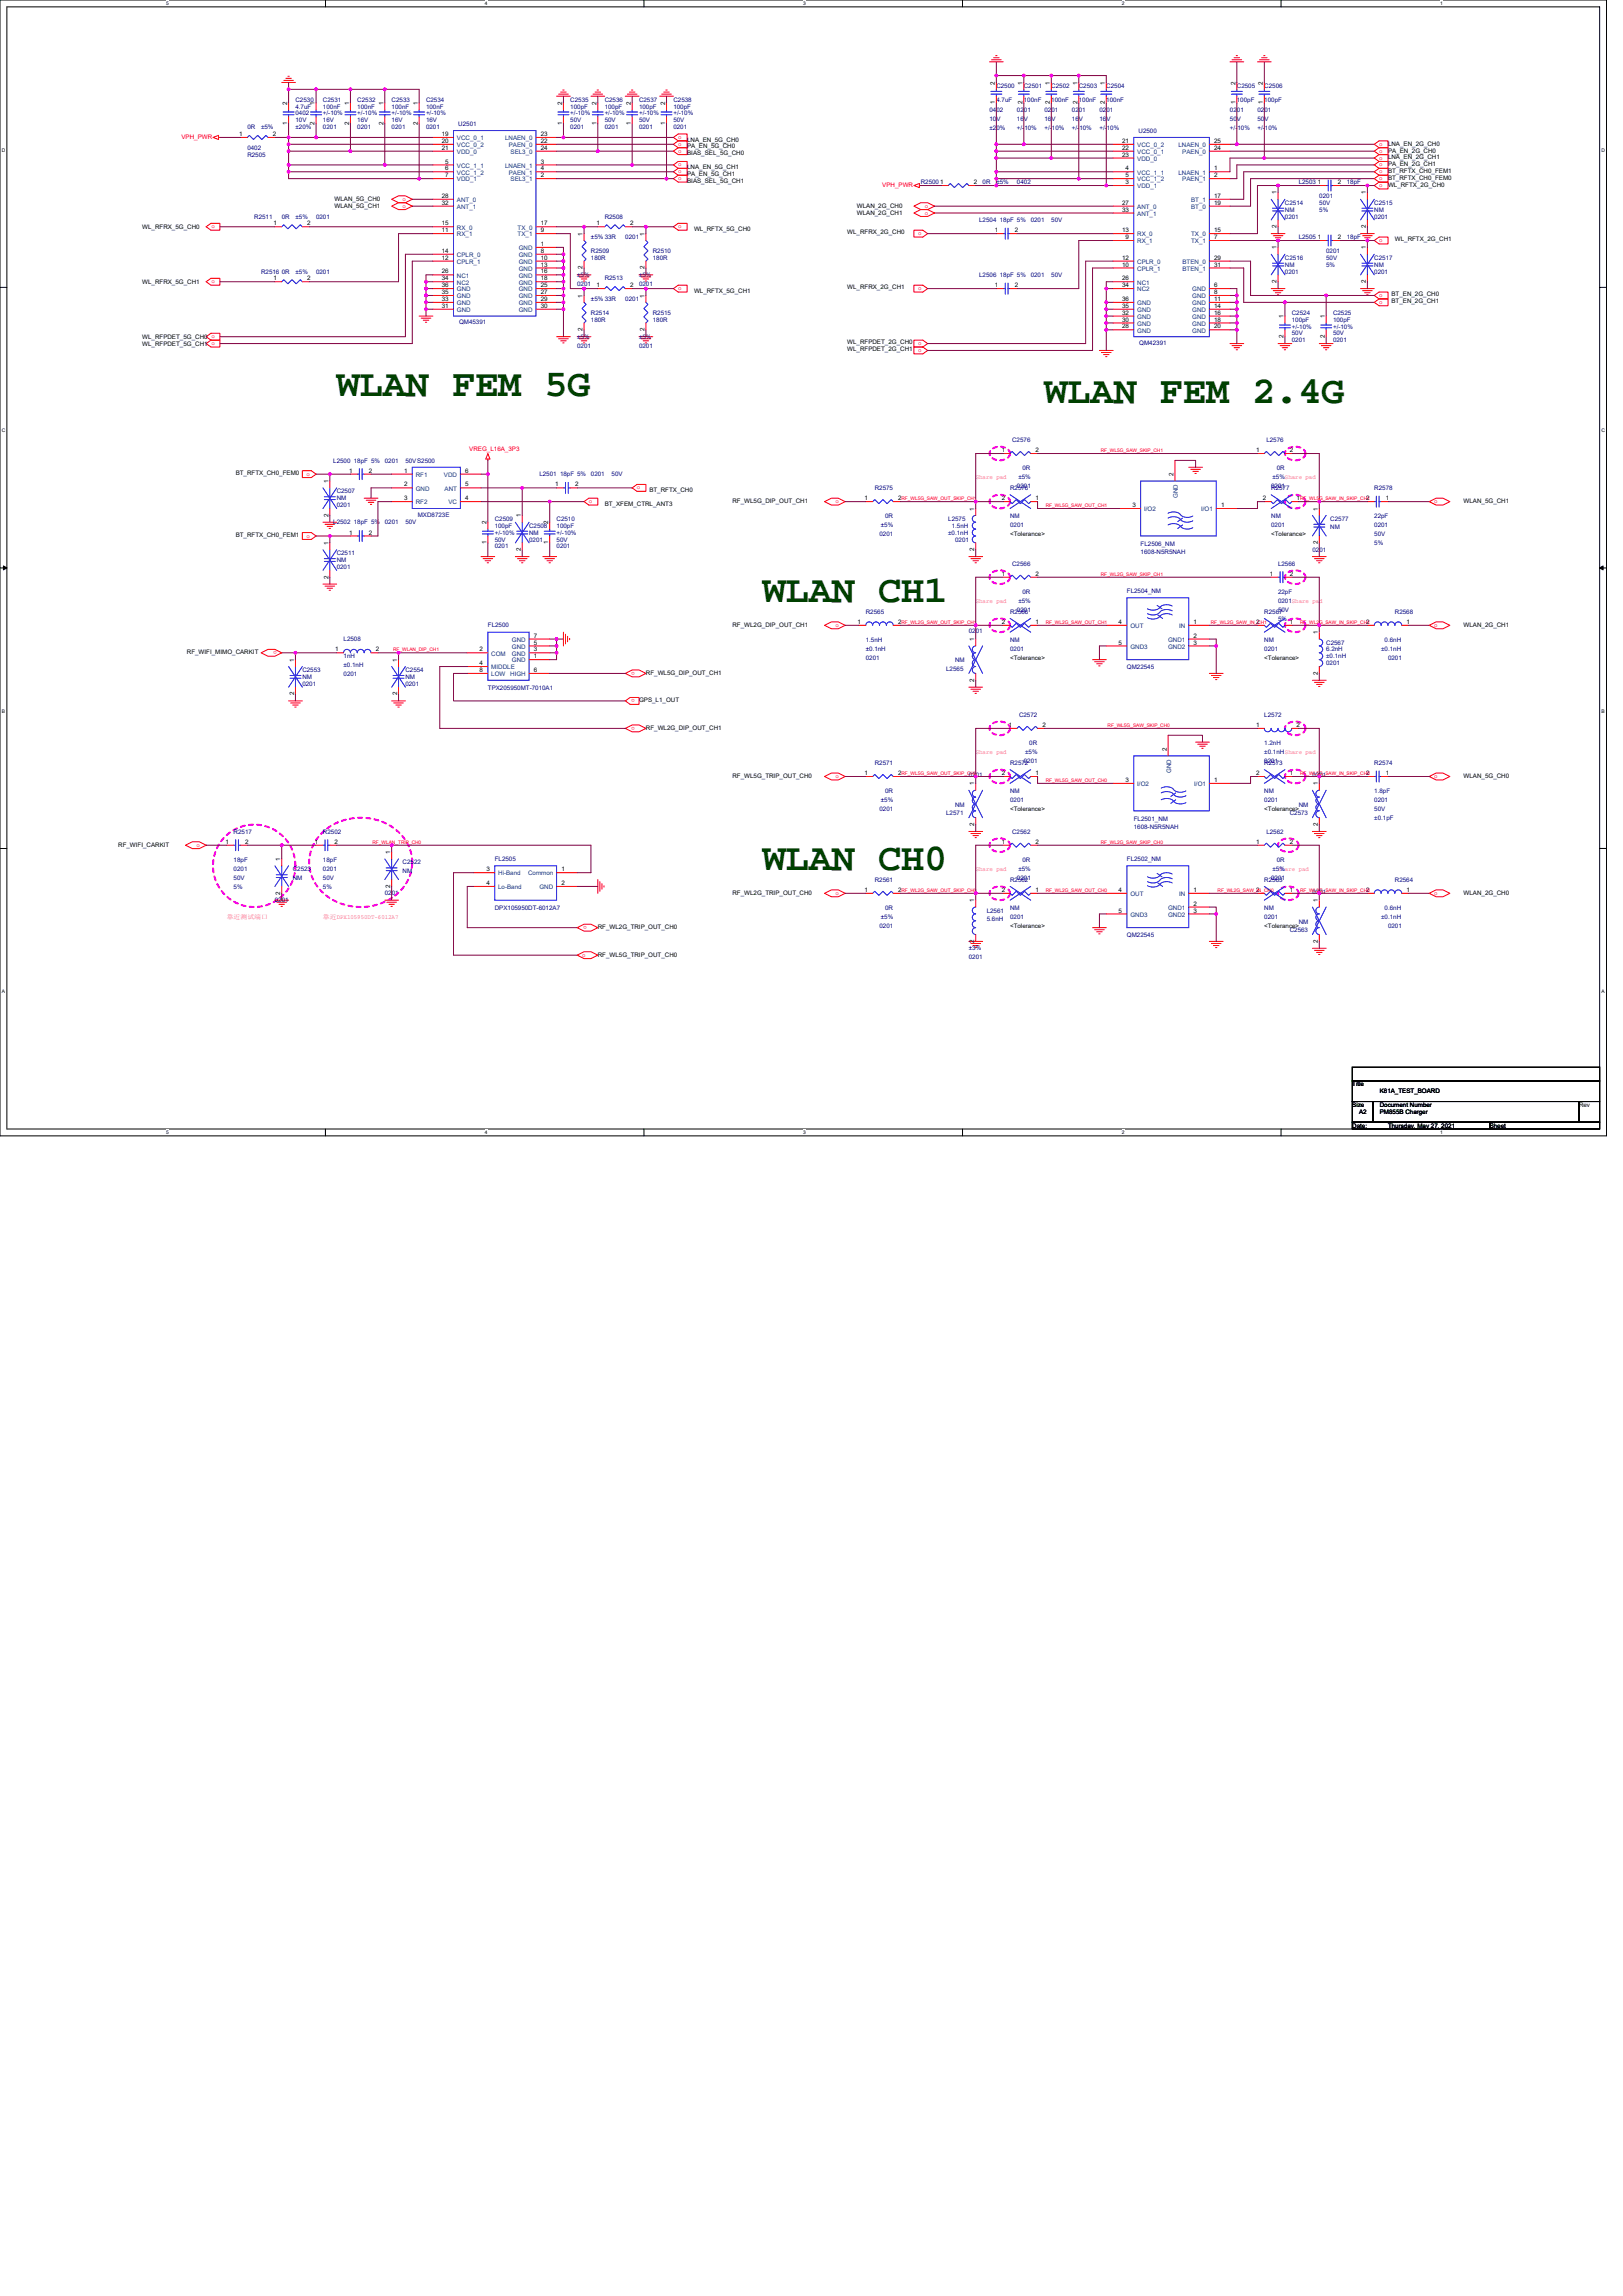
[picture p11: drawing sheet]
<svg xmlns="http://www.w3.org/2000/svg" width="210mm" height="297mm" viewBox="0 0 210 297" stroke-linecap="round" stroke-linejoin="round" font-family="sans-serif">
<defs><g id="words">
<g font-size="5" fill="#004000">
<text x="43.6" y="51.3">WLAN FEM 5G</text>
<text x="135.1" y="52.2">WLAN FEM 2.4G</text>
<text x="98.7" y="77.9">WLAN CH1</text>
<text x="98.7" y="112.6">WLAN CH0</text>
</g>
<g font-size=".8">
<text x="128.7" y="10.9" transform="rotate(-90 128.7 10.9)">2</text>
<text x="132.3" y="10.9" transform="rotate(-90 132.3 10.9)">1</text>
<text x="135.8" y="10.9" transform="rotate(-90 135.8 10.9)">1</text>
<text x="139.4" y="10.9" transform="rotate(-90 139.4 10.9)">1</text>
<text x="142.9" y="10.9" transform="rotate(-90 142.9 10.9)">1</text>
<text x="159.8" y="10.9" transform="rotate(-90 159.8 10.9)">2</text>
<text x="163.4" y="10.9" transform="rotate(-90 163.4 10.9)">2</text>
<text x="30.9" y="17.6">1</text>
<text x="35.3" y="17.6">2</text>
<text x="37.2" y="16.2" transform="rotate(-90 37.2 16.2)">1</text>
<text x="37.2" y="13.6" transform="rotate(-90 37.2 13.6)">2</text>
<text x="40.7" y="16.2" transform="rotate(-90 40.7 16.2)">2</text>
<text x="40.7" y="13.6" transform="rotate(-90 40.7 13.6)">1</text>
<text x="45.2" y="16.2" transform="rotate(-90 45.2 16.2)">2</text>
<text x="45.2" y="13.6" transform="rotate(-90 45.2 13.6)">1</text>
<text x="49.6" y="16.2" transform="rotate(-90 49.6 16.2)">2</text>
<text x="49.6" y="13.6" transform="rotate(-90 49.6 13.6)">1</text>
<text x="54" y="16.2" transform="rotate(-90 54 16.2)">2</text>
<text x="54" y="13.6" transform="rotate(-90 54 13.6)">1</text>
<text x="57.2" y="17.6">19</text>
<text x="70" y="17.6">23</text>
<text x="72.7" y="16.2" transform="rotate(-90 72.7 16.2)">1</text>
<text x="72.7" y="13.6" transform="rotate(-90 72.7 13.6)">2</text>
<text x="77.2" y="16.2" transform="rotate(-90 77.2 16.2)">1</text>
<text x="77.2" y="13.6" transform="rotate(-90 77.2 13.6)">2</text>
<text x="81.6" y="16.2" transform="rotate(-90 81.6 16.2)">1</text>
<text x="81.6" y="13.6" transform="rotate(-90 81.6 13.6)">2</text>
<text x="86" y="16.2" transform="rotate(-90 86 16.2)">1</text>
<text x="86" y="13.6" transform="rotate(-90 86 13.6)">2</text>
<text x="128.7" y="13.5" transform="rotate(-90 128.7 13.5)">1</text>
<text x="132.3" y="13.5" transform="rotate(-90 132.3 13.5)">2</text>
<text x="135.8" y="13.5" transform="rotate(-90 135.8 13.5)">2</text>
<text x="139.4" y="13.5" transform="rotate(-90 139.4 13.5)">2</text>
<text x="142.9" y="13.5" transform="rotate(-90 142.9 13.5)">2</text>
<text x="159.8" y="13.5" transform="rotate(-90 159.8 13.5)">1</text>
<text x="163.4" y="13.5" transform="rotate(-90 163.4 13.5)">1</text>
<text x="57.2" y="18.5">20</text>
<text x="57.2" y="19.4">21</text>
<text x="57.6" y="21.2">5</text>
<text x="57.6" y="22">6</text>
<text x="57.6" y="22.9">7</text>
<text x="70" y="22.9">2</text>
<text x="70" y="19.4">24</text>
<text x="70" y="22">4</text>
<text x="70" y="18.5">22</text>
<text x="70" y="21.2">3</text>
<text x="88.9" y="18.3">LNA_EN_5G_CH0</text>
<text x="88.9" y="19.2">PA_EN_5G_CH0</text>
<text x="88.9" y="21.9">LNA_EN_5G_CH1</text>
<text x="88.9" y="22.8">PA_EN_5G_CH1</text>
<text x="88.9" y="20.1">BIAS_SEL_5G_CH0</text>
<text x="88.9" y="23.7">BIAS_SEL_5G_CH1</text>
<text x="126" y="23.8">2</text>
<text x="145.2" y="18.5">21</text>
<text x="145.2" y="19.4">22</text>
<text x="145.2" y="20.3">23</text>
<text x="145.6" y="23.8">3</text>
<text x="145.6" y="22">4</text>
<text x="145.6" y="22.9">5</text>
<text x="157.1" y="22.9">2</text>
<text x="157.1" y="19.4">24</text>
<text x="157.1" y="22">1</text>
<text x="157.1" y="18.5">25</text>
<text x="170.5" y="23.8">1</text>
<text x="173.1" y="23.8">2</text>
<text x="179.6" y="18.9">LNA_EN_2G_CH0</text>
<text x="179.6" y="19.7">PA_EN_2G_CH0</text>
<text x="179.6" y="20.6">LNA_EN_2G_CH1</text>
<text x="179.6" y="21.5">PA_EN_2G_CH1</text>
<text x="179.6" y="22.4">BT_RFTX_CH0_FEM1</text>
<text x="179.6" y="23.3">BT_RFTX_CH0_FEM0</text>
<text x="18.4" y="29.6">WL_RFRX_5G_CH0</text>
<text x="35.4" y="29.2">1</text>
<text x="39.7" y="29.2">2</text>
<text x="43.3" y="26.1">WLAN_5G_CH0</text>
<text x="43.3" y="26.9">WLAN_5G_CH1</text>
<text x="57.2" y="29.2">15</text>
<text x="57.2" y="25.6">28</text>
<text x="57.2" y="26.5">32</text>
<text x="70" y="29.2">17</text>
<text x="77.2" y="29.2">1</text>
<text x="81.5" y="29.2">2</text>
<text x="89.8" y="29.9">WL_RFTX_5G_CH0</text>
<text x="110.9" y="26.9">WLAN_2G_CH0</text>
<text x="110.9" y="27.8">WLAN_2G_CH1</text>
<text x="145.2" y="26.5">27</text>
<text x="145.2" y="27.4">33</text>
<text x="157.1" y="25.6">17</text>
<text x="157.1" y="26.5">19</text>
<text x="165.2" y="29.5" transform="rotate(-90 165.2 29.5)">2</text>
<text x="165.2" y="25.2" transform="rotate(-90 165.2 25.2)">1</text>
<text x="176.7" y="29.5" transform="rotate(-90 176.7 29.5)">2</text>
<text x="176.7" y="25.2" transform="rotate(-90 176.7 25.2)">1</text>
<text x="179.6" y="24.2">WL_RFTX_2G_CH0</text>
<text x="57.2" y="30">11</text>
<text x="57.2" y="33.6">12</text>
<text x="57.2" y="32.7">14</text>
<text x="57.2" y="35.4">26</text>
<text x="70" y="31.8">1</text>
<text x="70" y="32.7">8</text>
<text x="70" y="33.6">10</text>
<text x="70" y="34.5">13</text>
<text x="70" y="35.4">16</text>
<text x="70" y="30">9</text>
<text x="75.4" y="34.9" transform="rotate(-90 75.4 34.9)">2</text>
<text x="75.4" y="30.5" transform="rotate(-90 75.4 30.5)">1</text>
<text x="83.4" y="34.9" transform="rotate(-90 83.4 34.9)">2</text>
<text x="83.4" y="30.5" transform="rotate(-90 83.4 30.5)">1</text>
<text x="109.6" y="30.3">WL_RFRX_2G_CH0</text>
<text x="128.7" y="30">1</text>
<text x="131.3" y="30">2</text>
<text x="145.2" y="34.5">10</text>
<text x="145.2" y="33.6">12</text>
<text x="145.2" y="30">13</text>
<text x="145.6" y="30.9">9</text>
<text x="157.1" y="33.6">29</text>
<text x="157.1" y="34.5">31</text>
<text x="157.1" y="30.9">7</text>
<text x="157.1" y="30">15</text>
<text x="165.2" y="32.3" transform="rotate(-90 165.2 32.3)">1</text>
<text x="170.5" y="30.9">1</text>
<text x="173.1" y="30.9">2</text>
<text x="176.7" y="32.3" transform="rotate(-90 176.7 32.3)">1</text>
<text x="180.5" y="31.2">WL_RFTX_2G_CH1</text>
<text x="18.4" y="36.7">WL_RFRX_5G_CH1</text>
<text x="35.4" y="36.3">1</text>
<text x="39.7" y="36.3">2</text>
<text x="57.2" y="39.8">31</text>
<text x="57.2" y="38.9">33</text>
<text x="57.2" y="36.3">34</text>
<text x="57.2" y="38">35</text>
<text x="57.2" y="37.2">36</text>
<text x="70" y="36.3">18</text>
<text x="70" y="37.2">25</text>
<text x="70" y="38">27</text>
<text x="70" y="38.9">29</text>
<text x="70" y="39.8">30</text>
<text x="75.4" y="38.5" transform="rotate(-90 75.4 38.5)">1</text>
<text x="77.2" y="37.2">1</text>
<text x="81.5" y="37.2">2</text>
<text x="83.4" y="38.5" transform="rotate(-90 83.4 38.5)">1</text>
<text x="89.8" y="37.9">WL_RFTX_5G_CH1</text>
<text x="109.6" y="37.4">WL_RFRX_2G_CH1</text>
<text x="128.7" y="37.2">1</text>
<text x="131.3" y="37.2">2</text>
<text x="145.2" y="36.3">26</text>
<text x="145.2" y="41.6">30</text>
<text x="145.2" y="40.7">32</text>
<text x="145.2" y="37.2">34</text>
<text x="145.2" y="39.8">35</text>
<text x="145.2" y="38.9">36</text>
<text x="157.1" y="37.2">6</text>
<text x="157.1" y="38">8</text>
<text x="157.1" y="38.9">11</text>
<text x="157.1" y="39.8">14</text>
<text x="157.1" y="40.7">16</text>
<text x="157.1" y="41.6">18</text>
<text x="165.2" y="36.6" transform="rotate(-90 165.2 36.6)">2</text>
<text x="166.1" y="41.2" transform="rotate(-90 166.1 41.2)">1</text>
<text x="171.4" y="41.2" transform="rotate(-90 171.4 41.2)">1</text>
<text x="176.7" y="36.6" transform="rotate(-90 176.7 36.6)">2</text>
<text x="180" y="38.3">BT_EN_2G_CH0</text>
<text x="180" y="39.2">BT_EN_2G_CH1</text>
<text x="18.4" y="43.8">WL_RFPDET_5G_CH0 o</text>
<text x="18.4" y="44.7">WL_RFPDET_5G_CH1 o</text>
<text x="75.4" y="42.9" transform="rotate(-90 75.4 42.9)">2</text>
<text x="83.4" y="42.9" transform="rotate(-90 83.4 42.9)">2</text>
<text x="109.6" y="44.5">WL_RFPDET_2G_CH0</text>
<text x="109.6" y="45.4">WL_RFPDET_2G_CH1</text>
<text x="145.2" y="42.5">28</text>
<text x="157.1" y="42.5">20</text>
<text x="166.1" y="43.7" transform="rotate(-90 166.1 43.7)">2</text>
<text x="171.4" y="43.7" transform="rotate(-90 171.4 43.7)">2</text>
<text x="129.6" y="58.5">1</text>
<text x="134" y="58.5">2</text>
<text x="162.5" y="58.5">1</text>
<text x="166.9" y="58.5">2</text>
<text x="30.5" y="61.4">BT_RFTX_CH0_FEM0</text>
<text x="42.5" y="62.5" transform="rotate(-90 42.5 62.5)">1</text>
<text x="45.2" y="61.2">1</text>
<text x="47.7" y="61.2">2</text>
<text x="52.3" y="61.2">1</text>
<text x="52.3" y="62.9">2</text>
<text x="52.3" y="64.7">3</text>
<text x="60.2" y="62.9">5</text>
<text x="60.2" y="61.2">6</text>
<text x="60.2" y="64.7">4</text>
<text x="71.8" y="62.9">1</text>
<text x="74.4" y="62.9">2</text>
<text x="78.2" y="65.4">BT_XFEM_CTRL_ANT3</text>
<text x="84" y="63.7">BT_RFTX_CH0</text>
<text x="94.8" y="65.1">RF_WL5G_DIP_OUT_CH1</text>
<text x="111.8" y="64.7">1</text>
<text x="116.2" y="64.7">2</text>
<text x="129.6" y="64.7">2</text>
<text x="134" y="64.7">1</text>
<text x="146.5" y="65.6">3</text>
<text x="151.8" y="61.6" transform="rotate(-90 151.8 61.6)">2</text>
<text x="158" y="65.6">1</text>
<text x="163.4" y="64.7">2</text>
<text x="167.8" y="64.7">1</text>
<text x="176.7" y="64.7">2</text>
<text x="179.3" y="64.7">1</text>
<text x="189.4" y="65.1">WLAN_5G_CH1</text>
<text x="30.5" y="69.4">BT_RFTX_CH0_FEM1</text>
<text x="42.5" y="70.5" transform="rotate(-90 42.5 70.5)">1</text>
<text x="42.5" y="66.9" transform="rotate(-90 42.5 66.9)">2</text>
<text x="45.2" y="69.2">1</text>
<text x="47.7" y="69.2">2</text>
<text x="62.9" y="70.4" transform="rotate(-90 62.9 70.4)">1</text>
<text x="62.9" y="67.8" transform="rotate(-90 62.9 67.8)">2</text>
<text x="67.4" y="71.3" transform="rotate(-90 67.4 71.3)">2</text>
<text x="67.4" y="66.9" transform="rotate(-90 67.4 66.9)">1</text>
<text x="70.9" y="70.4" transform="rotate(-90 70.9 70.4)">1</text>
<text x="70.9" y="67.8" transform="rotate(-90 70.9 67.8)">2</text>
<text x="126.1" y="71.3" transform="rotate(-90 126.1 71.3)">2</text>
<text x="126.1" y="66.1" transform="rotate(-90 126.1 66.1)">1</text>
<text x="130.7" y="69.3">&lt;Tolerance&gt;</text>
<text x="164.5" y="69.3">&lt;Tolerance&gt;</text>
<text x="170.5" y="70.4" transform="rotate(-90 170.5 70.4)">2</text>
<text x="170.5" y="66.1" transform="rotate(-90 170.5 66.1)">1</text>
<text x="42.5" y="74.9" transform="rotate(-90 42.5 74.9)">2</text>
<text x="129.6" y="74.5">1</text>
<text x="134" y="74.5">2</text>
<text x="164.3" y="74.5">1</text>
<text x="166.9" y="74.5">2</text>
<text x="69.1" y="83.4">5</text>
<text x="69.1" y="82.5">7</text>
<text x="94.8" y="81.1">RF_WL2G_DIP_OUT_CH1</text>
<text x="110.9" y="80.7">1</text>
<text x="116.2" y="80.7">2</text>
<text x="126.1" y="82.9" transform="rotate(-90 126.1 82.9)">1</text>
<text x="129.6" y="80.7">2</text>
<text x="134" y="80.7">1</text>
<text x="144.7" y="80.7">4</text>
<text x="144.7" y="83.4">5</text>
<text x="154.4" y="80.7">1</text>
<text x="154.4" y="83.4">3</text>
<text x="154.4" y="82.5">2</text>
<text x="162.5" y="80.7">2</text>
<text x="166.9" y="80.7">1</text>
<text x="170.5" y="82.1" transform="rotate(-90 170.5 82.1)">1</text>
<text x="176.7" y="80.7">2</text>
<text x="182" y="80.7">1</text>
<text x="189.4" y="81.1">WLAN_2G_CH1</text>
<text x="24.2" y="84.5">RF_WIFI_MIMO_CARKIT</text>
<text x="38" y="90" transform="rotate(-90 38 90)">2</text>
<text x="38" y="85.6" transform="rotate(-90 38 85.6)">1</text>
<text x="43.4" y="84.3">1</text>
<text x="48.6" y="84.3">2</text>
<text x="51.4" y="90" transform="rotate(-90 51.4 90)">2</text>
<text x="51.4" y="85.6" transform="rotate(-90 51.4 85.6)">1</text>
<text x="62.1" y="84.3">2</text>
<text x="62.1" y="86.9">8</text>
<text x="62.1" y="86">4</text>
<text x="69.1" y="84.3">3</text>
<text x="69.1" y="85.2">1</text>
<text x="69.1" y="86.9">6</text>
<text x="83.6" y="87.3">RF_WL5G_DIP_OUT_CH1</text>
<text x="126.1" y="88.2" transform="rotate(-90 126.1 88.2)">2</text>
<text x="130.7" y="85.4">&lt;Tolerance&gt;</text>
<text x="163.6" y="85.4">&lt;Tolerance&gt;</text>
<text x="170.5" y="87.3" transform="rotate(-90 170.5 87.3)">2</text>
<text x="82.7" y="90.9">GPS_L1_OUT</text>
<text x="83.6" y="94.4">RF_WL2G_DIP_OUT_CH1</text>
<text x="130.5" y="94">1</text>
<text x="134.9" y="94">2</text>
<text x="162.5" y="94">1</text>
<text x="167.8" y="94">2</text>
<text x="94.8" y="100.6">RF_WL5G_TRIP_OUT_CH0</text>
<text x="111.8" y="100.3">1</text>
<text x="116.2" y="100.3">2</text>
<text x="126.1" y="101.6" transform="rotate(-90 126.1 101.6)">1</text>
<text x="129.6" y="100.3">2</text>
<text x="134" y="100.3">1</text>
<text x="145.6" y="101.2">3</text>
<text x="150.9" y="97.2" transform="rotate(-90 150.9 97.2)">2</text>
<text x="157.1" y="101.2">1</text>
<text x="162.5" y="100.3">2</text>
<text x="166.9" y="100.3">1</text>
<text x="170.5" y="101.6" transform="rotate(-90 170.5 101.6)">1</text>
<text x="176.7" y="100.3">2</text>
<text x="179.3" y="100.3">1</text>
<text x="189.4" y="100.6">WLAN_5G_CH0</text>
<text x="126.1" y="106.9" transform="rotate(-90 126.1 106.9)">2</text>
<text x="130.7" y="104.9">&lt;Tolerance&gt;</text>
<text x="163.6" y="104.9">&lt;Tolerance&gt;</text>
<text x="170.5" y="106.9" transform="rotate(-90 170.5 106.9)">2</text>
<text x="15.3" y="109.5">RF_WIFI_CARKIT</text>
<text x="29.2" y="109.2">1</text>
<text x="31.7" y="109.2">2</text>
<text x="36.3" y="111.4" transform="rotate(-90 36.3 111.4)">1</text>
<text x="40.7" y="109.2">1</text>
<text x="43.3" y="109.2">2</text>
<text x="50.5" y="110.5" transform="rotate(-90 50.5 110.5)">1</text>
<text x="62.9" y="112.7">3</text>
<text x="72.6" y="112.7">1</text>
<text x="129.6" y="109.2">1</text>
<text x="134" y="109.2">2</text>
<text x="162.5" y="109.2">1</text>
<text x="166.9" y="109.2">2</text>
<text x="36.3" y="115.8" transform="rotate(-90 36.3 115.8)">2</text>
<text x="50.5" y="114.9" transform="rotate(-90 50.5 114.9)">2</text>
<text x="62.9" y="114.5">4</text>
<text x="72.6" y="114.5">2</text>
<text x="94.8" y="115.8">RF_WL2G_TRIP_OUT_CH0</text>
<text x="111.8" y="115.4">1</text>
<text x="116.2" y="115.4">2</text>
<text x="126.1" y="116.7" transform="rotate(-90 126.1 116.7)">1</text>
<text x="129.6" y="115.4">2</text>
<text x="134" y="115.4">1</text>
<text x="144.7" y="115.4">4</text>
<text x="144.7" y="118.1">5</text>
<text x="154.4" y="115.4">1</text>
<text x="154.4" y="118.1">3</text>
<text x="154.4" y="117.2">2</text>
<text x="162.5" y="115.4">2</text>
<text x="166.9" y="115.4">1</text>
<text x="170.5" y="116.7" transform="rotate(-90 170.5 116.7)">1</text>
<text x="176.7" y="115.4">2</text>
<text x="182" y="115.4">1</text>
<text x="189.4" y="115.8">WLAN_2G_CH0</text>
<text x="77.3" y="120.2">RF_WL2G_TRIP_OUT_CH0</text>
<text x="77.3" y="123.8">RF_WL5G_TRIP_OUT_CH0</text>
<text x="126.1" y="122" transform="rotate(-90 126.1 122)">2</text>
<text x="130.7" y="120">&lt;Tolerance&gt;</text>
<text x="163.6" y="120">&lt;Tolerance&gt;</text>
<text x="170.5" y="122" transform="rotate(-90 170.5 122)">2</text>
<text x="175" y="140.6">Title</text>
<text x="175" y="143.2">Size</text>
<text x="178.5" y="143.2">Document Number</text>
<text x="178.5" y="141.4">K81A_TEST_BOARD</text>
<text x="204.3" y="143.2">Rev</text>
<text x="175" y="145.9">Date:</text>
<text x="175.8" y="144.1">A2</text>
<text x="178.5" y="144.1">PM855B Charger</text>
<text x="179.6" y="145.9">Thursday, May 27, 2021</text>
<text x="192.7" y="145.9">Sheet</text>
</g>
<g font-size=".8" fill="#000080">
<text x="128.9" y="11.4">C2500</text>
<text x="132.5" y="11.4">C2501</text>
<text x="136" y="11.4">C2502</text>
<text x="139.6" y="11.4">C2503</text>
<text x="143.1" y="11.4">C2504</text>
<text x="160" y="11.4">C2505</text>
<text x="163.6" y="11.4">C2506</text>
<text x="32" y="16.7">0R</text>
<text x="33.8" y="16.7">±5%</text>
<text x="38.2" y="13.2">C2530</text>
<text x="38.2" y="14.1">4.7uF</text>
<text x="38.2" y="14.9">0402</text>
<text x="38.2" y="15.8">10V</text>
<text x="38.2" y="16.7">±20%</text>
<text x="41.8" y="13.2">C2531</text>
<text x="41.8" y="14.1">100nF</text>
<text x="41.8" y="16.7">0201</text>
<text x="41.8" y="15.8">16V</text>
<text x="41.8" y="14.9">+/-10%</text>
<text x="46.2" y="13.2">C2532</text>
<text x="46.2" y="14.1">100nF</text>
<text x="46.2" y="16.7">0201</text>
<text x="46.2" y="15.8">16V</text>
<text x="46.2" y="14.9">+/-10%</text>
<text x="50.7" y="13.2">C2533</text>
<text x="50.7" y="14.1">100nF</text>
<text x="50.7" y="16.7">0201</text>
<text x="50.7" y="15.8">16V</text>
<text x="50.7" y="14.9">+/-10%</text>
<text x="55.1" y="13.2">C2534</text>
<text x="55.1" y="14.1">100nF</text>
<text x="55.1" y="16.7">0201</text>
<text x="55.1" y="15.8">16V</text>
<text x="55.1" y="14.9">+/-10%</text>
<text x="59.3" y="16.4">U2501</text>
<text x="73.8" y="13.2">C2535</text>
<text x="73.8" y="14.1">100pF</text>
<text x="73.8" y="16.7">0201</text>
<text x="73.8" y="15.8">50V</text>
<text x="73.8" y="14.9">+/-10%</text>
<text x="78.2" y="13.2">C2536</text>
<text x="78.2" y="14.1">100pF</text>
<text x="78.2" y="16.7">0201</text>
<text x="78.2" y="15.8">50V</text>
<text x="78.2" y="14.9">+/-10%</text>
<text x="82.7" y="13.2">C2537</text>
<text x="82.7" y="14.1">100pF</text>
<text x="82.7" y="16.7">0201</text>
<text x="82.7" y="15.8">50V</text>
<text x="82.7" y="14.9">+/-10%</text>
<text x="87.1" y="13.2">C2538</text>
<text x="87.1" y="14.1">100pF</text>
<text x="87.1" y="16.7">0201</text>
<text x="87.1" y="15.8">50V</text>
<text x="87.1" y="14.9">+/-10%</text>
<text x="128" y="14.5">0402</text>
<text x="128" y="15.7">10V</text>
<text x="128" y="16.8">±20%</text>
<text x="128.9" y="13.2">4.7uF</text>
<text x="131.6" y="14.5">0201</text>
<text x="131.6" y="15.7">16V</text>
<text x="131.6" y="16.8">+/-10%</text>
<text x="132.5" y="13.2">100nF</text>
<text x="135.1" y="14.5">0201</text>
<text x="135.1" y="15.7">16V</text>
<text x="135.1" y="16.8">+/-10%</text>
<text x="136" y="13.2">100nF</text>
<text x="138.7" y="14.5">0201</text>
<text x="138.7" y="15.7">16V</text>
<text x="138.7" y="16.8">+/-10%</text>
<text x="139.6" y="13.2">100nF</text>
<text x="142.2" y="14.5">0201</text>
<text x="142.2" y="15.7">16V</text>
<text x="142.2" y="16.8">+/-10%</text>
<text x="143.1" y="13.2">100nF</text>
<text x="147.3" y="17.3">U2500</text>
<text x="159.1" y="14.5">0201</text>
<text x="159.1" y="15.7">50V</text>
<text x="159.1" y="16.8">+/-10%</text>
<text x="160" y="13.2">100pF</text>
<text x="162.7" y="14.5">0201</text>
<text x="162.7" y="15.7">50V</text>
<text x="162.7" y="16.8">+/-10%</text>
<text x="163.6" y="13.2">100pF</text>
<text x="32" y="20.3">R2505</text>
<text x="32" y="19.4">0402</text>
<text x="119.1" y="23.8">R25001</text>
<text x="127.1" y="23.8">0R</text>
<text x="128.9" y="23.8">±5%</text>
<text x="131.6" y="23.8">0402</text>
<text x="168" y="23.8">L2503</text>
<text x="174.2" y="23.8">18pF</text>
<text x="32.9" y="28.3">R2511</text>
<text x="36.4" y="28.3">0R</text>
<text x="38.2" y="28.3">±5%</text>
<text x="40.9" y="28.3">0201</text>
<text x="78.2" y="28.3">R2508</text>
<text x="126.7" y="28.7">L2504 18pF 5%</text>
<text x="133.3" y="28.7">0201</text>
<text x="136" y="28.7">50V</text>
<text x="166.2" y="26.5">C2514</text>
<text x="166.2" y="27.4">NM</text>
<text x="166.2" y="28.3">0201</text>
<text x="170.7" y="25.6">0201</text>
<text x="170.7" y="26.5">50V</text>
<text x="170.7" y="27.4">5%</text>
<text x="177.8" y="26.5">C2515</text>
<text x="177.8" y="27.4">NM</text>
<text x="177.8" y="28.3">0201</text>
<text x="33.8" y="35.4">R2516 0R</text>
<text x="38.2" y="35.4">±5%</text>
<text x="40.9" y="35.4">0201</text>
<text x="74.7" y="35.8">±5%</text>
<text x="76.5" y="30.9">±5% 33R</text>
<text x="76.5" y="32.7">R2509</text>
<text x="76.5" y="33.6">180R</text>
<text x="80.9" y="30.9">0201</text>
<text x="82.7" y="35.8">±5%</text>
<text x="84.5" y="32.7">R2510</text>
<text x="84.5" y="33.6">180R</text>
<text x="126.7" y="35.8">L2506 18pF 5%</text>
<text x="133.3" y="35.8">0201</text>
<text x="136" y="35.8">50V</text>
<text x="166.2" y="33.6">C2516</text>
<text x="166.2" y="34.5">NM</text>
<text x="166.2" y="35.4">0201</text>
<text x="168" y="30.9">L2505</text>
<text x="171.6" y="32.7">0201</text>
<text x="171.6" y="33.6">50V</text>
<text x="171.6" y="34.5">5%</text>
<text x="174.2" y="30.9">18pF</text>
<text x="177.8" y="33.6">C2517</text>
<text x="177.8" y="34.5">NM</text>
<text x="177.8" y="35.4">0201</text>
<text x="59.4" y="42">QM45391</text>
<text x="74.7" y="37">0201</text>
<text x="76.5" y="40.7">R2514</text>
<text x="76.5" y="41.6">180R</text>
<text x="76.5" y="38.9">±5% 33R</text>
<text x="78.2" y="36.3">R2513</text>
<text x="80.9" y="38.9">0201</text>
<text x="82.7" y="37">0201</text>
<text x="84.5" y="40.7">R2515</text>
<text x="84.5" y="41.6">180R</text>
<text x="167.1" y="40.7">C2524</text>
<text x="167.1" y="41.6">100pF</text>
<text x="172.5" y="40.7">C2525</text>
<text x="172.5" y="41.6">100pF</text>
<text x="74.7" y="43.8">±5%</text>
<text x="74.7" y="45">0201</text>
<text x="82.7" y="43.8">±5%</text>
<text x="82.7" y="45">0201</text>
<text x="147.4" y="44.6">QM42391</text>
<text x="167.1" y="44.3">0201</text>
<text x="167.1" y="43.4">50V</text>
<text x="167.1" y="42.5">+/-10%</text>
<text x="172.5" y="44.3">0201</text>
<text x="172.5" y="43.4">50V</text>
<text x="172.5" y="42.5">+/-10%</text>
<text x="43.1" y="59.8">L2500 18pF 5%</text>
<text x="49.8" y="59.8">0201</text>
<text x="52.4" y="59.8">50VS2500</text>
<text x="131" y="57.2">C2576</text>
<text x="163.8" y="57.2">L2576</text>
<text x="43.6" y="63.8">C2507</text>
<text x="43.6" y="64.7">NM</text>
<text x="43.6" y="65.6">0201</text>
<text x="69.8" y="61.6">L2501 18pF 5%</text>
<text x="76.5" y="61.6">0201</text>
<text x="79.1" y="61.6">50V</text>
<text x="113.2" y="63.4">R2575</text>
<text x="130.7" y="63.4">R2576</text>
<text x="131.6" y="63.1">0201</text>
<text x="131.7" y="62">±5%</text>
<text x="132.3" y="60.8">0R</text>
<text x="164.5" y="63.1">0201</text>
<text x="164.5" y="63.4">R2577</text>
<text x="164.6" y="62">±5%Share pad</text>
<text x="165.2" y="60.8">0R</text>
<text x="177.8" y="63.4">R2578</text>
<text x="43.1" y="67.8">L2502 18pF 5%</text>
<text x="43.6" y="71.8">C2511</text>
<text x="49.8" y="67.8">0201</text>
<text x="52.4" y="67.8">50V</text>
<text x="54.1" y="66.9">MXD8723E</text>
<text x="64" y="67.4">C2509</text>
<text x="64" y="68.3">100pF</text>
<text x="64" y="70.9">0201</text>
<text x="64" y="70.1">50V</text>
<text x="64" y="69.2">+/-10%</text>
<text x="68.5" y="68.3">C2508</text>
<text x="68.5" y="69.2">NM</text>
<text x="68.5" y="70.1">0201</text>
<text x="72" y="67.4">C2510</text>
<text x="72" y="68.3">100pF</text>
<text x="72" y="70.9">0201</text>
<text x="72" y="70.1">50V</text>
<text x="72" y="69.2">+/-10%</text>
<text x="113.8" y="69.3">0201</text>
<text x="114" y="68.2">±5%</text>
<text x="114.5" y="67">0R</text>
<text x="122.7" y="67.4">L2575</text>
<text x="122.7" y="69.2">±0.1nH</text>
<text x="123.1" y="68.3">1.5nH</text>
<text x="123.6" y="70.1">0201</text>
<text x="130.7" y="67">NM</text>
<text x="130.7" y="68.2">0201</text>
<text x="147.6" y="70.6">FL2506_NM</text>
<text x="147.6" y="71.7">1608-N5R5NAH</text>
<text x="164.5" y="67">NM</text>
<text x="164.5" y="68.2">0201</text>
<text x="169.8" y="71.4">0201</text>
<text x="172.1" y="67.4">C2577</text>
<text x="172.1" y="68.5">NM</text>
<text x="177.8" y="67">22pF</text>
<text x="177.8" y="68.2">0201</text>
<text x="177.8" y="69.3">50V</text>
<text x="177.8" y="70.5">5%</text>
<text x="43.6" y="72.7">NM</text>
<text x="43.6" y="73.6">0201</text>
<text x="131" y="73.2">C2566</text>
<text x="131.7" y="78">±5%</text>
<text x="132.3" y="76.8">0R</text>
<text x="145.8" y="76.7">FL2504_NM</text>
<text x="165.4" y="73.2">L2566</text>
<text x="165.4" y="76.8">22pF</text>
<text x="165.4" y="78">0201Share pad</text>
<text x="44.4" y="82.9">L2508</text>
<text x="63.1" y="81.2">FL2500</text>
<text x="112" y="79.4">R2565</text>
<text x="112" y="83">1.5nH</text>
<text x="125.3" y="81.9">0201</text>
<text x="130.7" y="79.4">R2566</text>
<text x="130.7" y="83">NM</text>
<text x="131.6" y="79.1">0201</text>
<text x="163.6" y="79.4">R2567</text>
<text x="163.6" y="83">NM</text>
<text x="165.4" y="79.1">50V</text>
<text x="165.4" y="80.3">5%</text>
<text x="171.6" y="83.4">C2567</text>
<text x="179.1" y="83">0.6nH</text>
<text x="180.5" y="79.4">R2568</text>
<text x="39.1" y="87">C2553</text>
<text x="39.1" y="87.8">NM</text>
<text x="39.1" y="88.7">0201</text>
<text x="44.4" y="85.2">1nH</text>
<text x="44.4" y="86.3">±0.1nH</text>
<text x="44.4" y="87.5">0201</text>
<text x="52.5" y="87">C2554</text>
<text x="52.5" y="87.8">NM</text>
<text x="52.5" y="88.7">0201</text>
<text x="63.1" y="89.3">TPX205950MT-7010A1</text>
<text x="112" y="84.2">±0.1nH</text>
<text x="112" y="85.4">0201</text>
<text x="122.4" y="86.8">L2565</text>
<text x="123.6" y="85.7">NM</text>
<text x="130.7" y="84.2">0201</text>
<text x="145.8" y="86.6">QM22545</text>
<text x="163.6" y="84.2">0201</text>
<text x="171.6" y="84.3">6.2nH</text>
<text x="171.6" y="85.2">±0.1nH</text>
<text x="171.6" y="86.1">0201</text>
<text x="178.7" y="84.2">±0.1nH</text>
<text x="179.6" y="85.4">0201</text>
<text x="131.8" y="92.7">C2572</text>
<text x="163.6" y="92.7">L2572</text>
<text x="113.2" y="99">R2571</text>
<text x="125.3" y="100.6">0201</text>
<text x="130.7" y="99">R2572</text>
<text x="132.5" y="98.7">0201</text>
<text x="132.6" y="97.5">±5%</text>
<text x="133.2" y="96.4">0R</text>
<text x="163.6" y="96.4">1.2nH</text>
<text x="163.6" y="97.5">±0.1nHShare pad</text>
<text x="163.6" y="98.7">0201</text>
<text x="163.6" y="99">R2573</text>
<text x="169.8" y="100.6">0201</text>
<text x="177.8" y="99">R2574</text>
<text x="30.2" y="107.8">R2517</text>
<text x="41.8" y="107.8">R2502</text>
<text x="113.8" y="104.9">0201</text>
<text x="114" y="103.8">±5%</text>
<text x="114.5" y="102.6">0R</text>
<text x="122.4" y="105.4">L2571</text>
<text x="123.6" y="104.4">NM</text>
<text x="130.7" y="102.6">NM</text>
<text x="130.7" y="103.8">0201</text>
<text x="131" y="107.8">C2562</text>
<text x="146.7" y="106.2">FL2501_NM</text>
<text x="146.7" y="107.2">1608-N5R5NAH</text>
<text x="163.6" y="102.6">NM</text>
<text x="163.6" y="103.8">0201</text>
<text x="163.8" y="107.8">L2562</text>
<text x="166.9" y="105.4">C2573</text>
<text x="168" y="104.4">NM</text>
<text x="177.8" y="102.6">1.8pF</text>
<text x="177.8" y="103.8">0201</text>
<text x="177.8" y="104.9">50V</text>
<text x="177.8" y="106.1">±0.1pF</text>
<text x="30.2" y="111.5">18pF</text>
<text x="30.2" y="112.6">0201</text>
<text x="30.2" y="113.8">50V</text>
<text x="37.9" y="112.7">C2523</text>
<text x="37.9" y="113.8">NM</text>
<text x="41.8" y="111.5">18pF</text>
<text x="41.8" y="112.6">0201</text>
<text x="41.8" y="113.8">50V</text>
<text x="52.1" y="111.8">C2522</text>
<text x="52.1" y="112.9">NM</text>
<text x="64" y="111.4">FL2505</text>
<text x="131.6" y="113.8">0201</text>
<text x="131.7" y="112.6">±5%</text>
<text x="132.3" y="111.5">0R</text>
<text x="145.8" y="111.4">FL2502_NM</text>
<text x="164.5" y="113.8">0201</text>
<text x="164.6" y="112.6">±5%</text>
<text x="165.2" y="111.5">0R</text>
<text x="30.2" y="115">5%</text>
<text x="35.6" y="116.7">0201</text>
<text x="41.8" y="115">5%</text>
<text x="49.8" y="115.8">0201</text>
<text x="64" y="117.7">DPX105950DT-6012A7</text>
<text x="113.2" y="114.1">R2561</text>
<text x="114" y="118.9">±5%</text>
<text x="114.5" y="117.7">0R</text>
<text x="127.7" y="118.1">L2561</text>
<text x="127.7" y="119.1">5.6nH</text>
<text x="130.7" y="114.1">R2562</text>
<text x="130.7" y="117.7">NM</text>
<text x="130.7" y="118.9">0201</text>
<text x="163.6" y="114.1">R2563</text>
<text x="163.6" y="117.7">NM</text>
<text x="163.6" y="118.9">0201</text>
<text x="168" y="119.5">NM</text>
<text x="169.8" y="115.7">0201</text>
<text x="178.7" y="118.9">±0.1nH</text>
<text x="179.1" y="117.7">0.6nH</text>
<text x="180.5" y="114.1">R2564</text>
<text x="113.8" y="120">0201</text>
<text x="125.3" y="123">±3%</text>
<text x="125.3" y="124.1">0201</text>
<text x="145.8" y="121.3">QM22545</text>
<text x="166.9" y="120.6">C2563</text>
<text x="179.6" y="120">0201</text>
</g>
<g font-size=".8" fill="#f00">
<text x="23.5" y="18">VPH_PWR</text>
<text x="87.7" y="18">o</text>
<text x="87.7" y="18.9">o</text>
<text x="87.7" y="21.5">o</text>
<text x="87.7" y="22.4">o</text>
<text x="87.7" y="19.8">o</text>
<text x="87.7" y="23.3">o</text>
<text x="178.4" y="18.9">o</text>
<text x="178.4" y="19.8">o</text>
<text x="178.4" y="20.6">o</text>
<text x="178.4" y="21.5">o</text>
<text x="178.4" y="22.4">o</text>
<text x="178.4" y="23.3">o</text>
<text x="27.4" y="29.5">o</text>
<text x="52.1" y="26">o</text>
<text x="52.1" y="26.9">o</text>
<text x="87.7" y="29.5">o</text>
<text x="114.1" y="24.2">VPH_PWR</text>
<text x="119.7" y="26.9">o</text>
<text x="119.7" y="27.8">o</text>
<text x="178.4" y="24.2">o</text>
<text x="118.8" y="30.4">o</text>
<text x="178.4" y="31.3">o</text>
<text x="27.4" y="36.6">o</text>
<text x="87.7" y="37.5">o</text>
<text x="118.8" y="37.5">o</text>
<text x="178.4" y="38.4">o</text>
<text x="178.4" y="39.3">o</text>
<text x="118.8" y="44.6">o</text>
<text x="118.8" y="45.5">o</text>
<text x="60.7" y="58.3">VREG_L16A_3P3</text>
<text x="39.6" y="61.5">o</text>
<text x="76.2" y="65.1">o</text>
<text x="82.4" y="63.3">o</text>
<text x="108.1" y="65.1">o</text>
<text x="185.5" y="65.1">o</text>
<text x="39.6" y="69.5">o</text>
<text x="108.1" y="81.1">o</text>
<text x="185.5" y="81.1">o</text>
<text x="35.8" y="84.2" transform="rotate(-180 35.8 84.2)">o</text>
<text x="82.1" y="86.9" transform="rotate(-180 82.1 86.9)">o</text>
<text x="82.1" y="94" transform="rotate(-180 82.1 94)">o</text>
<text x="82.1" y="90.5" transform="rotate(-180 82.1 90.5)">o</text>
<text x="108.1" y="100.7">o</text>
<text x="185.5" y="100.7">o</text>
<text x="25.4" y="109.5">o</text>
<text x="75.9" y="119.8" transform="rotate(-180 75.9 119.8)">o</text>
<text x="108.1" y="115.8">o</text>
<text x="185.5" y="115.8">o</text>
<text x="75.3" y="123.8">o</text>
</g>
<g font-size=".8" fill="#004080">
<text x="59.1" y="21.7">VCC_1_1</text>
<text x="59.1" y="22.6">VCC_1_2</text>
<text x="59.1" y="23.5">VDD_1</text>
<text x="59.1" y="18.1">VCC_0_1</text>
<text x="59.1" y="19">VCC_0_2</text>
<text x="59.1" y="19.9">VDD_0</text>
<text x="65.3" y="21.7">LNAEN_1</text>
<text x="65.3" y="18.1">LNAEN_0</text>
<text x="65.8" y="22.6">PAEN_1</text>
<text x="65.8" y="19">PAEN_0</text>
<text x="66.1" y="23.5">SEL3_1</text>
<text x="66.1" y="19.9">SEL3_0</text>
<text x="147.1" y="22.6">VCC_1_1</text>
<text x="147.1" y="23.5">VCC_1_2</text>
<text x="147.1" y="19">VCC_0_2</text>
<text x="147.1" y="19.9">VCC_0_1</text>
<text x="147.1" y="20.8">VDD_0</text>
<text x="152.5" y="22.6">LNAEN_1</text>
<text x="152.5" y="19">LNAEN_0</text>
<text x="153" y="23.5">PAEN_1</text>
<text x="153" y="19.9">PAEN_0</text>
<text x="59.1" y="29.7">RX_0</text>
<text x="59.1" y="26.1">ANT_0</text>
<text x="59.1" y="27">ANT_1</text>
<text x="67" y="29.7">TX_0</text>
<text x="147.1" y="24.4">VDD_1</text>
<text x="147.1" y="27">ANT_0</text>
<text x="147.1" y="27.9">ANT_1</text>
<text x="154.1" y="26.1">BT_1</text>
<text x="154.1" y="27">BT_0</text>
<text x="59.1" y="30.6">RX_1</text>
<text x="59.1" y="34.1">CPLR_1</text>
<text x="59.1" y="33.3">CPLR_0</text>
<text x="59.1" y="35.9">NC1</text>
<text x="67" y="30.6">TX_1</text>
<text x="67.1" y="32.4">GND</text>
<text x="67.1" y="33.3">GND</text>
<text x="67.1" y="34.1">GND</text>
<text x="67.1" y="35">GND</text>
<text x="67.1" y="35.9">GND</text>
<text x="147.1" y="31.5">RX_1</text>
<text x="147.1" y="35">CPLR_1</text>
<text x="147.1" y="34.1">CPLR_0</text>
<text x="147.1" y="30.6">RX_0</text>
<text x="153" y="34.1">BTEN_0</text>
<text x="153" y="35">BTEN_1</text>
<text x="154.1" y="31.5">TX_1</text>
<text x="154.1" y="30.6">TX_0</text>
<text x="59.1" y="40.4">GND</text>
<text x="59.1" y="39.5">GND</text>
<text x="59.1" y="36.8">NC2</text>
<text x="59.1" y="38.6">GND</text>
<text x="59.1" y="37.7">GND</text>
<text x="67.1" y="36.8">GND</text>
<text x="67.1" y="37.7">GND</text>
<text x="67.1" y="38.6">GND</text>
<text x="67.1" y="39.5">GND</text>
<text x="67.1" y="40.4">GND</text>
<text x="147.1" y="36.8">NC1</text>
<text x="147.1" y="41.3">GND</text>
<text x="147.1" y="37.7">NC2</text>
<text x="147.1" y="40.4">GND</text>
<text x="147.1" y="39.5">GND</text>
<text x="154.2" y="37.7">GND</text>
<text x="154.2" y="38.6">GND</text>
<text x="154.2" y="39.5">GND</text>
<text x="154.2" y="40.4">GND</text>
<text x="154.2" y="41.3">GND</text>
<text x="147.1" y="43">GND</text>
<text x="147.1" y="42.1">GND</text>
<text x="154.2" y="42.1">GND</text>
<text x="154.2" y="43">GND</text>
<text x="53.8" y="61.7">RF1</text>
<text x="53.8" y="63.5">GND</text>
<text x="53.8" y="65.3">RF2</text>
<text x="57.4" y="61.7">VDD</text>
<text x="57.5" y="63.5">ANT</text>
<text x="58" y="65.3">VC</text>
<text x="152.4" y="64.5" transform="rotate(-90 152.4 64.5)">GND</text>
<text x="148" y="66.1">I/O2</text>
<text x="155.4" y="66.1">I/O1</text>
<text x="66.2" y="83.9">GND</text>
<text x="66.2" y="83">GND</text>
<text x="146.2" y="81.3">OUT</text>
<text x="146.2" y="83.9">GND3</text>
<text x="151.1" y="83.9">GND2</text>
<text x="151.1" y="83">GND1</text>
<text x="152.6" y="81.3">IN</text>
<text x="63.6" y="84.8">COM</text>
<text x="63.6" y="87.5">LOW</text>
<text x="63.6" y="86.6">MIDDLE</text>
<text x="66" y="87.5">HIGH</text>
<text x="66.2" y="84.8">GND</text>
<text x="66.2" y="85.7">GND</text>
<text x="147.1" y="101.7">I/O2</text>
<text x="151.5" y="100" transform="rotate(-90 151.5 100)">GND</text>
<text x="154.5" y="101.7">I/O1</text>
<text x="64.5" y="113.3">Hi-Band</text>
<text x="68.3" y="113.3">Common</text>
<text x="64.5" y="115">Lo-Band</text>
<text x="69.8" y="115">GND</text>
<text x="146.2" y="115.9">OUT</text>
<text x="146.2" y="118.6">GND3</text>
<text x="151.1" y="118.6">GND2</text>
<text x="151.1" y="117.7">GND1</text>
<text x="152.6" y="115.9">IN</text>
</g>
<g font-size=".8" fill="#f0f">
<text x="126.2" y="62">Share pad</text>
<text x="126.2" y="78">Share pad</text>
<text x="126.2" y="97.5">Share pad</text>
<text x="126.2" y="112.7">Share pad</text>
<text x="165.4" y="112.7">Share pad</text>
<text x="29.3" y="118.9">靠近测试端口</text>
<text x="41.8" y="118.9">靠近DPX105950DT-6012A7</text>
</g>
<g font-size=".6">
<text x="21.5" y=".7">5</text>
<text x="62.7" y=".7">4</text>
<text x="103.9" y=".7">3</text>
<text x="145.1" y=".7">2</text>
<text x="186.3" y=".7">1</text>
<text x=".2" y="19.6">D</text>
<text x="207.2" y="19.6">D</text>
<text x=".2" y="55.9">C</text>
<text x="207.2" y="55.9">C</text>
<text x=".2" y="92.2">B</text>
<text x="207.2" y="92.2">B</text>
<text x=".2" y="128.5">A</text>
<text x="207.2" y="128.5">A</text>
<text x="21.5" y="146.7">5</text>
<text x="62.7" y="146.7">4</text>
<text x="103.9" y="146.7">3</text>
<text x="145.1" y="146.7">2</text>
<text x="186.3" y="146.7">1</text>
</g>
<g font-size=".6" fill="#f00">
<text x="142.4" y="58.5">RF_WL5G_SAW_SKIP_CH1</text>
<text x="116.6" y="64.7">RF_WL5G_SAW_OUT_SKIP_CH1</text>
<text x="135.3" y="65.6">RF_WL5G_SAW_OUT_CH1</text>
<text x="168.2" y="64.7">RF_WL5G_SAW_IN_SKIP_CH1</text>
<text x="142.4" y="74.5">RF_WL2G_SAW_SKIP_CH1</text>
<text x="116.6" y="80.7">RF_WL2G_SAW_OUT_SKIP_CH1</text>
<text x="135.3" y="80.7">RF_WL2G_SAW_OUT_CH1</text>
<text x="156.6" y="80.7">RF_WL2G_SAW_IN_CH1</text>
<text x="168.2" y="80.7">RF_WL2G_SAW_IN_SKIP_CH1</text>
<text x="50.9" y="84.2">RF_WLAN_DIP_CH1</text>
<text x="143.3" y="94">RF_WL5G_SAW_SKIP_CH0</text>
<text x="116.6" y="100.2">RF_WL5G_SAW_OUT_SKIP_CH0</text>
<text x="135.3" y="101.1">RF_WL5G_SAW_OUT_CH0</text>
<text x="168.2" y="100.2">RF_WL5G_SAW_IN_SKIP_CH0</text>
<text x="48.2" y="109.1">RF_WLAN_TRIP_CH0</text>
<text x="142.4" y="109.1">RF_WL2G_SAW_SKIP_CH0</text>
<text x="116.6" y="115.4">RF_WL2G_SAW_OUT_SKIP_CH0</text>
<text x="135.3" y="115.4">RF_WL2G_SAW_OUT_CH0</text>
<text x="157.5" y="115.4">RF_WL2G_SAW_IN_CH0</text>
<text x="168.2" y="115.4">RF_WL2G_SAW_IN_SKIP_CH0</text>
</g>
</g></defs>
<path d="M0 0h207.8v147h-207.8zM.9 .9h206.1v145.2h-206.1z" fill="none" stroke="#000" stroke-width=".13"/>
<g fill="#fff">
<path d="M21.5 .1h.4v.7h-.4z"/>
<path d="M21.5 146.2h.4v.7h-.4z"/>
</g>
<path d="M42.1 0v.9M42.1 146.1v.9" fill="none" stroke="#000" stroke-width=".13"/>
<g fill="#fff">
<path d="M62.7 .1h.4v.7h-.4z"/>
<path d="M62.7 146.2h.4v.7h-.4z"/>
</g>
<path d="M83.3 0v.9M83.3 146.1v.9" fill="none" stroke="#000" stroke-width=".13"/>
<g fill="#fff">
<path d="M103.9 .1h.4v.7h-.4z"/>
<path d="M103.9 146.2h.4v.7h-.4z"/>
</g>
<path d="M124.5 0v.9M124.5 146.1v.9" fill="none" stroke="#000" stroke-width=".13"/>
<g fill="#fff">
<path d="M145.1 .1h.4v.7h-.4z"/>
<path d="M145.1 146.2h.4v.7h-.4z"/>
</g>
<path d="M165.7 0v.9M165.7 146.1v.9" fill="none" stroke="#000" stroke-width=".13"/>
<g fill="#fff">
<path d="M186.3 .1h.4v.7h-.4z"/>
<path d="M186.3 146.2h.4v.7h-.4z"/>
<path d="M.2 19h.5v.7h-.5z"/>
<path d="M207.2 19h.4v.7h-.4z"/>
<path d="M.2 55.3h.5v.7h-.5z"/>
<path d="M207.2 55.3h.4v.7h-.4z"/>
</g>
<path d="M0 37.2h.9M207 37.2h.8" fill="none" stroke="#000" stroke-width=".13"/>
<g fill="#fff">
<path d="M.2 91.6h.4v.7h-.4z"/>
<path d="M207.2 91.6h.4v.7h-.4z"/>
</g>
<path d="M0 73.5h.9M207 73.5h.8" fill="none" stroke="#000" stroke-width=".13"/>
<path d="M.4 73.2l.5 .3-.5 .2zM207 73.5l.4-.3v.5z" fill="#000" stroke="#000" stroke-width=".13"/>
<g fill="#fff">
<path d="M.2 127.9h.4v.7h-.4z"/>
<path d="M207.2 127.9h.4v.7h-.4z"/>
</g>
<path d="M0 109.8h.9M207 109.8h.8M175 138.1h32v1.7h-32zM175 139.8h32v2.7h-32zM175 142.5h2.6v2.7h-2.6zM175 145.2h17.7v.9h-17.7zM177.6 142.5h26.7v2.7h-26.7zM192.7 145.2h14.3v.9h-14.3zM204.3 142.5h2.7v2.7h-2.7z" fill="none" stroke="#000" stroke-width=".13"/>
<g fill="none" stroke="#f0f" stroke-width=".27" stroke-dasharray=".5 .5">
<path d="M128.3 58.1a1.69 1.69 0 0 1 2.3 .3 .84 .84 0 0 1-.8 1.1 1.33 1.33 0 0 1-1.8-.8zM166.5 58.1a1.69 1.69 0 0 1 2.3 .3 .84 .84 0 0 1-.8 1.1 1.33 1.33 0 0 1-1.8-.8zM128.3 64.4a1.69 1.69 0 0 1 2.3 .2 .84 .84 0 0 1-.8 1.1 1.33 1.33 0 0 1-1.8-.8zM128.3 74.1a1.69 1.69 0 0 1 2.3 .3 .84 .84 0 0 1-.8 1.1 1.33 1.33 0 0 1-1.8-.8zM166.5 64.4a1.69 1.69 0 0 1 2.3 .2 .84 .84 0 0 1-.8 1.1 1.33 1.33 0 0 1-1.8-.8zM166.5 74.1a1.69 1.69 0 0 1 2.3 .3 .84 .84 0 0 1-.8 1.1 1.33 1.33 0 0 1-1.8-.8zM128.3 93.7a1.69 1.69 0 0 1 2.3 .2 .84 .84 0 0 1-.8 1.2 1.33 1.33 0 0 1-1.8-.9zM128.3 99.9a1.69 1.69 0 0 1 2.3 .3 .84 .84 0 0 1-.8 1.1 1.33 1.33 0 0 1-1.8-.8zM128.3 80.4a1.69 1.69 0 0 1 2.3 .2 .84 .84 0 0 1-.8 1.1 1.33 1.33 0 0 1-1.8-.8zM166.5 80.4a1.69 1.69 0 0 1 2.3 .2 .84 .84 0 0 1-.8 1.1 1.33 1.33 0 0 1-1.8-.8zM166.5 93.7a1.69 1.69 0 0 1 2.3 .2 .84 .84 0 0 1-.8 1.2 1.33 1.33 0 0 1-1.8-.9zM166.5 99.9a1.69 1.69 0 0 1 2.3 .3 .84 .84 0 0 1-.8 1.1 1.33 1.33 0 0 1-1.8-.8z"/>
<path d="M42 107.5a7.2 7.2 0 0 1 10.6 1.4 5.3 5.3 0 0 1-2 7.3 7.2 7.2 0 0 1-9.9-2 5.2 5.2 0 0 1 1.3-6.7zM128.3 108.8a1.69 1.69 0 0 1 2.3 .3 .84 .84 0 0 1-.8 1.1 1.33 1.33 0 0 1-1.8-.9zM128.3 115a1.69 1.69 0 0 1 2.3 .3 .84 .84 0 0 1-.8 1.1 1.33 1.33 0 0 1-1.8-.8zM165.6 108.8a1.69 1.69 0 0 1 2.3 .3 .84 .84 0 0 1-.8 1.1 1.33 1.33 0 0 1-1.7-.9zM165.6 115a1.69 1.69 0 0 1 2.3 .3 .84 .84 0 0 1-.8 1.1 1.33 1.33 0 0 1-1.7-.8z"/>
<circle cx="32.9" cy="112" r="5.3"/>
</g>
<g fill="none" stroke="#f00" stroke-width=".13">
<path d="M27.6 17.8l.7-.3v.5zM28.3 17.8h.1M31.1 17.8h.9M34.7 17.8h.9M36.4 10.7h1.8M36.7 10.4h1.3M37 10.1h.7M37.2 9.9h.2M37.3 15.1v.9M37.3 13.3v.9M40.9 13.3v.9M40.9 15.1v.9"/>
<path d="M45.3 13.3v.9M45.3 15.1v.9M49.8 13.3v.9M49.8 15.1v.9M54.2 13.3v.9M54.2 15.1v.9M56 17.8h2.7M56 18.7h2.7M56 19.6h2.7M69.3 18.7h2.7M69.3 17.8h2.7M69.3 19.6h2.7"/>
<path d="M72 12.4h1.8M72.3 12.2h1.2M72.5 11.9h.8M72.8 11.6h.2M72.9 15.1v.9M72.9 13.3v.9M76.5 12.4h1.7M76.7 12.2h1.3M77 11.9h.7M77.3 11.6h.1M77.3 15.1v.9M77.3 13.3v.9"/>
<path d="M80.9 12.4h1.8M81.2 12.2h1.2M81.4 11.9h.7M81.7 11.6h.2M81.8 15.1v.9M81.8 13.3v.9M85.3 12.4h1.8M85.6 12.2h1.3M85.9 11.9h.7M86.1 11.6h.2M86.2 15.1v.9M86.2 13.3v.9"/>
<path d="M87.1 17.8l.6-.5h1.2v.9h-1.2zM87.1 19.6l.6-.5h1.2v.9h-1.2zM87.7 18.2h1.2v.9h-1.2M87.7 18.2l-.6 .5 .6 .4M128 8h1.8M128.3 7.7h1.2M128.5 7.5h.8M128.8 7.2h.2M128.9 12.4v.9M128.9 10.7v.9M132.5 10.7v.9M132.5 12.4v.9"/>
<path d="M136 10.7v.9M136 12.4v.9M139.6 10.7v.9M139.6 12.4v.9M143.1 10.7v.9M143.1 12.4v.9M144 18.7h2.7M144 19.6h2.7M156.5 19.6h2.6M156.5 18.7h2.6M159.1 8h1.8M159.4 7.7h1.2"/>
<path d="M159.7 7.5h.7M159.9 7.2h.2M160 12.4v.9M160 10.7v.9M162.7 8h1.8M163 7.7h1.2M163.2 7.5h.7M163.5 7.2h.2M163.6 12.4v.9M163.6 10.7v.9M177.8 18.7l.6-.5h1.2v.9h-1.2zM178.4 19.1l-.6 .5 .6 .4"/>
<path d="M178.4 19.1h1.2v.9h-1.2M26.7 29.3l.6-.4h1.1v.9h-1.1zM26.7 36.4l.6-.4h1.1v.9h-1.1zM35.6 29.3h.8M35.6 36.4h.8M39.1 29.3h.9M39.1 36.4h.9M50.7 25.8l.9-.5h.9l.8 .5-.8 .4h-.9zM50.7 26.7l.9-.5h.9l.8 .5-.8 .4h-.9zM56 21.3h2.7M56 22.2h2.7M56 23.1h2.7"/>
<path d="M56 30.2h2.7M56 33.8h2.7M56 32.9h2.7M56 29.3h2.7M56 35.6h2.7M56 25.8h2.7M56 26.7h2.7M56 39.1h2.7M56 36.4h2.7M56 38.2h2.7M56 37.3h2.7M69.3 32h2.7"/>
<path d="M69.3 23.1h2.7M69.3 21.3h2.7M69.3 22.2h2.7M69.3 32.9h2.7M69.3 30.2h2.7M69.3 33.8h2.7M69.3 34.7h2.7M69.3 35.6h2.7M69.3 29.3h2.7M69.3 36.4h2.7M69.3 37.3h2.7M69.3 38.2h2.7"/>
<path d="M69.3 39.1h2.7M74.7 35.6h1.8M74.9 35.8h1.3M75.2 36.1h.7M75.5 36.4h.2M75.6 38.2v.9M75.6 30.2v.9M75.6 33.8v.9M77.3 29.3h.9M77.3 37.3h.9M80.9 29.3h.9M80.9 37.3h.9"/>
<path d="M82.7 35.6h1.8M82.9 35.8h1.3M83.2 36.1h.7M83.5 36.4h.2M83.6 38.2v.9M83.6 30.2v.9M83.6 33.8v.9M87.1 21.3l.6-.4h1.2v.9h-1.2zM87.1 23.1l.6-.4h1.2v.9h-1.2zM87.1 29.3l.6-.4h1.2v.9h-1.2zM87.1 37.3l.6-.4h1.2v.9h-1.2zM87.7 21.8h1.2v.9h-1.2"/>
<path d="M87.7 21.8l-.6 .4 .6 .5M118.2 24l.7-.3v.6zM118.2 26.7l.9-.5h.9l.9 .5-.9 .4h-.9zM118.2 27.6l.9-.5h.9l.9 .5-.9 .4h-.9zM118.2 29.8h1.2l.6 .4-.6 .5h-1.2zM118.2 36.9h1.2l.6 .4-.6 .5h-1.2zM118.9 24h.2M121.8 24h.9M125.3 24h.9M128.9 30.2h.9M128.9 37.3h.9M130.7 30.2h.9"/>
<path d="M130.7 37.3h.9M144 24h2.7M144 22.2h2.7M144 23.1h2.7M144 31.1h2.7M144 34.7h2.7M144 33.8h2.7M144 30.2h2.7M144 20.4h2.7M144 36.4h2.7M144 26.7h2.7M144 27.6h2.7"/>
<path d="M144 37.3h2.7M144 39.1h2.7M156.5 22.2h2.6M156.5 23.1h2.6M156.5 37.3h2.6M156.5 31.1h2.6M156.5 38.2h2.6M156.5 39.1h2.6M156.5 30.2h2.6M156.5 25.8h2.6M156.5 26.7h2.6M156.5 33.8h2.6"/>
<path d="M156.5 34.7h2.6M164.5 30.2h1.7M164.5 37.3h1.7M164.7 30.5h1.3M164.7 37.6h1.3M165 30.8h.7M165 37.9h.7M165.3 31h.1M165.3 38.1h.1M165.4 24.9v.9M165.4 28.4v.9M165.4 32v.9"/>
<path d="M165.4 35.6v.8M170.7 31.1h.9M170.7 24h.9M172.5 31.1h.9M172.5 24h.9M176 30.2h1.8M176 37.3h1.8M176.3 30.5h1.2M176.3 37.6h1.2M176.6 30.8h.7M176.6 37.9h.7M176.8 31h.2"/>
<path d="M176.8 38.1h.2M176.9 24.9v.9M176.9 28.4v.9M176.9 32v.9M176.9 35.6v.8M177.8 24l.6-.4h1.2v.8h-1.2zM177.8 31.1l.6-.4h1.2v.9h-1.2zM177.8 38.2l.6-.4h1.2v.9h-1.2zM177.8 39.1l.6-.4h1.2v.9h-1.2zM178.4 20l-.6 .4 .6 .5M178.4 20.9l-.6 .4 .6 .5M178.4 21.8l-.6 .4 .6 .5"/>
<path d="M178.4 22.7l-.6 .4 .6 .5M178.4 20h1.2v.9h-1.2M178.4 20.9h1.2v.9h-1.2M178.4 21.8h1.2v.9h-1.2M178.4 22.7h1.2v.9h-1.2M26.7 43.6l.6-.5h1.1v.9h-1.1zM26.7 44.4l.6-.4h1.1v.9h-1.1zM54.2 40.9h1.8M54.5 41.2h1.2M54.8 41.4h.7M55 41.7h.2M56 40h2.7"/>
<path d="M63.1 58.7l.3 .7h-.5zM63.1 59.4v.2M69.3 40h2.7M72 43.6h1.8M72.3 43.8h1.2M72.5 44.1h.8M72.8 44.4h.2M74.7 43.6h1.8M74.9 43.8h1.3M75.2 44.1h.7M75.5 44.4h.2M75.6 41.8v.9"/>
<path d="M82.7 43.6h1.8M82.9 43.8h1.3M83.2 44.1h.7M83.5 44.4h.2M83.6 41.8v.9M118.2 44h1.2l.6 .4-.6 .5h-1.2zM118.2 44.9h1.2l.6 .4-.6 .5h-1.2zM129.8 58.7h.9M133.3 58.7h.9M142.2 45.3h1.8M142.5 45.6h1.3M142.8 45.9h.7"/>
<path d="M143 46.1h.2M144 42.7h2.7M144 41.8h2.7M144 40.9h2.7M144 40h2.7M152 59.6v2.6M156.5 40h2.6M156.5 40.9h2.6M156.5 41.8h2.6M156.5 42.7h2.6M159.1 44.4h1.8M159.4 44.7h1.2"/>
<path d="M159.7 45h.7M159.9 45.3h.2M162.7 58.7h.9M165.4 44.4h1.7M165.6 44.7h1.3M165.9 45h.7M166.2 45.3h.1M166.2 40.9v.9M166.2 42.7v.9M166.2 58.7h.9M170.7 44.4h1.8M171 44.7h1.2"/>
<path d="M171.2 45h.7M171.5 45.3h.2M171.6 40.9v.9M171.6 42.7v.9M39.1 68.9h1.2l.6 .4-.6 .5h-1.2zM39.1 60.9h1.2l.6 .4-.6 .5h-1.2zM41.8 67.6h1.8M41.8 75.6h1.8M42 67.8h1.3M42 75.8h1.3M42.3 68.1h.7M42.3 76.1h.7"/>
<path d="M42.6 68.4h.2M42.6 76.4h.2M42.7 70.2v.9M42.7 73.8v.9M42.7 62.2v.9M42.7 65.8v.9M45.3 61.3h.9M45.3 69.3h.9M47.1 64.5h1.8M47.1 61.3h.9M47.1 69.3h.9M47.4 64.7h1.2"/>
<path d="M47.7 65h.7M47.9 65.3h.2M50.7 61.3h2.6M50.7 63.1h2.6M50.7 64.9h2.6M59.6 64.9h2.6M59.6 63.1h2.6M59.6 61.3h2.6M62.2 72h1.8M62.5 72.3h1.2M62.8 72.5h.7M63 72.8h.2"/>
<path d="M63.1 69.3v.9M63.1 67.6v.9M66.7 72h1.8M66.9 72.3h1.3M67.2 72.5h.7M67.5 72.8h.2M67.6 66.7v.9M67.6 70.2v.9M70.2 72h1.8M70.5 72.3h1.2M70.8 72.5h.7M71 72.8h.2"/>
<path d="M71.1 69.3v.9M71.1 67.6v.9M72 63.1h.9M73.8 63.1h.9M75.6 64.9l.6-.4h1.1v.8h-1.1zM81.8 63.1l.6-.4h1.2v.9h-1.2zM106.7 64.9l.9-.4h.9l.8 .4-.8 .4h-.9zM112 64.9h.9M115.6 64.9h.9M125.3 72h1.8M125.6 72.3h1.3M125.9 72.5h.7"/>
<path d="M126.1 72.8h.2M126.2 65.8v.9M126.2 70.2v.9M129.8 64.9h.9M129.8 74.7h.9M133.3 64.9h.9M133.3 74.7h.9M144.9 65.8h2.7M153.8 60.5h1.8M154.1 60.7h1.2M154.3 61h.7M154.6 61.3h.2"/>
<path d="M157.4 65.8h2.6M163.6 64.9h.9M164.5 74.7h.9M166.2 74.7h.9M167.1 64.9h.9M169.8 72h1.8M170.1 72.3h1.2M170.3 72.5h.7M170.6 72.8h.2M170.7 65.8v.9M170.7 69.3v.9M176.9 64.9h.9"/>
<path d="M178.7 64.9h.9M184.9 64.9l.9-.4h.9l.9 .4-.9 .4h-.9zM33.8 84.5l.9-.5h.9l.8 .5-.8 .4h-.9zM37.3 90.7h1.8M37.6 90.9h1.2M37.9 91.2h.7M38.1 91.5h.2M38.2 85.3v.9M38.2 88.9v.9M43.6 84.5h.8M48 84.5h.9M50.7 90.7h1.8"/>
<path d="M50.9 90.9h1.3M51.2 91.2h.7M51.5 91.5h.2M51.6 85.3v.9M51.6 88.9v.9M60.5 84.5h2.6M60.5 87.1h2.6M60.5 86.2h2.6M68.5 84.5h2.6M68.5 83.6h2.6M68.5 87.1h2.6M68.5 82.7h2.6"/>
<path d="M68.5 85.3h2.6M72.9 81.8v1.8M73.2 82.1v1.2M73.4 82.3v.7M73.7 82.6v.2M80.9 94.2l.9-.4h.9l.9 .4-.9 .5h-.9zM80.9 87.1l.9-.4h.9l.9 .4-.9 .5h-.9zM80.9 90.7l.6-.5h1.2v.9h-1.2zM106.7 80.9l.9-.4h.9l.8 .4-.8 .4h-.9zM111.1 80.9h.9M115.6 80.9h.9M125.3 88.9h1.8"/>
<path d="M125.6 89.2h1.3M125.9 89.4h.7M126.1 89.7h.2M126.2 82.7v.9M126.2 87.1v.9M129.8 80.9h.9M130.7 94.2h.9M133.3 80.9h.9M134.2 94.2h.9M141.4 85.3h1.7M141.6 85.6h1.3M141.9 85.9h.7"/>
<path d="M142.2 86.1h.1M143.1 80.9h2.7M143.1 83.6h2.7M151.1 95.1v2.7M153.8 80.9h2.7M153.8 83.6h2.7M153.8 82.7h2.7M154.7 96h1.8M155 96.3h1.2M155.2 96.5h.7M155.5 96.8h.2M156.5 87.1h1.7"/>
<path d="M156.7 87.4h1.3M157 87.7h.7M157.3 87.9h.1M162.7 80.9h.9M162.7 94.2h.9M166.2 80.9h.9M167.1 94.2h.9M169.8 88h1.8M170.1 88.3h1.2M170.3 88.5h.7M170.6 88.8h.2M170.7 81.8v.9"/>
<path d="M170.7 86.2v.9M176.9 80.9h.9M181.4 80.9h.8M184.9 80.9l.9-.4h.9l.9 .4-.9 .4h-.9zM24 109.3l.9-.4h.9l.9 .4-.9 .5h-.9zM29.3 109.3h.9M31.1 109.3h.9M35.6 116.5h1.7M35.8 116.7h1.3M36.1 117h.7M36.4 117.3h.1M36.4 111.1v.9"/>
<path d="M36.4 114.7v.9M40.9 109.3h.9M42.7 109.3h.9M49.8 116.5h1.8M50.1 116.7h1.2M50.3 117h.7M50.6 117.3h.2M50.7 110.2v.9M50.7 113.8v.9M61.3 112.9h2.7M61.3 114.7h2.7M72 114.7h2.7"/>
<path d="M72 112.9h2.7M77.3 113.8v1.8M77.6 114.1v1.2M77.9 114.3v.7M78.1 114.6v.2M106.7 115.6l.9-.5h.9l.8 .5-.8 .4h-.9zM106.7 100.5l.9-.5h.9l.8 .5-.8 .4h-.9zM112 115.6h.9M112 100.5h.9M115.6 115.6h.9M115.6 100.5h.9M125.3 107.6h1.8"/>
<path d="M125.6 107.8h1.3M125.9 108.1h.7M126.1 108.4h.2M126.2 101.3v.9M126.2 105.8v.9M126.2 116.5v.8M129.8 100.5h.9M129.8 115.6h.9M129.8 109.3h.9M133.3 100.5h.9M133.3 115.6h.9M133.3 109.3h.9"/>
<path d="M143.1 115.6h2.7M143.1 118.2h2.7M144 101.3h2.7M153.8 115.6h2.7M153.8 118.2h2.7M153.8 117.3h2.7M156.5 101.3h2.6M162.7 109.3h.9M162.7 100.5h.9M162.7 115.6h.9M166.2 109.3h.9M166.2 100.5h.9"/>
<path d="M166.2 115.6h.9M169.8 107.6h1.8M170.1 107.8h1.2M170.3 108.1h.7M170.6 108.4h.2M170.7 116.5v.8M170.7 101.3v.9M170.7 105.8v.9M176.9 100.5h.9M176.9 115.6h.9M178.7 100.5h.9M181.4 115.6h.8"/>
<path d="M184.9 115.6l.9-.5h.9l.9 .5-.9 .4h-.9zM184.9 100.5l.9-.5h.9l.9 .5-.9 .4h-.9zM74.7 120l.9-.4h.9l.8 .4-.8 .5h-.9zM74.7 123.6l.9-.5h.9l.8 .5-.8 .4h-.9zM125.3 121.8h1.8M125.6 122.1h1.3M125.9 122.3h.7M126.1 122.6h.2M126.2 120.9v.9M141.4 120h1.7M141.6 120.3h1.3M141.9 120.5h.7"/>
<path d="M142.2 120.8h.1M156.5 121.8h1.7M156.7 122.1h1.3M157 122.3h.7M157.3 122.6h.1M169.8 122.7h1.8M170.1 122.9h1.2M170.3 123.2h.7M170.6 123.5h.2M170.7 120.9v.9"/>
</g>
<g fill="none" stroke="#00f" stroke-width=".13">
<path d="M32 17.8l.3-.3 .5 .5 .5-.5 .6 .5 .5-.5 .3 .3M36.6 14.8h1.4M36.6 14.5h1.4M37.3 14.8v.3M37.3 14.2v.3M40.2 14.5h1.4M40.2 14.8h1.4M40.9 14.2v.3M40.9 14.8v.3M44.6 14.5h1.5M44.6 14.8h1.5M45.3 14.2v.3"/>
<path d="M45.3 14.8v.3M49.1 14.5h1.4M49.1 14.8h1.4M49.8 14.2v.3M49.8 14.8v.3M53.5 14.5h1.4M53.5 14.8h1.4M54.2 14.2v.3M54.2 14.8v.3M58.7 16.9h10.6v24h-10.6zM72.2 14.8h1.4M72.2 14.5h1.4"/>
<path d="M72.9 14.8v.3M72.9 14.2v.3M76.6 14.8h1.5M76.6 14.5h1.5M77.3 14.8v.3M77.3 14.2v.3M81.1 14.8h1.4M81.1 14.5h1.4M81.8 14.8v.3M81.8 14.2v.3M85.5 14.8h1.4M85.5 14.5h1.4"/>
<path d="M86.2 14.8v.3M86.2 14.2v.3M128.2 12.2h1.4M128.2 11.8h1.4M128.9 12.2v.2M128.9 11.6v.2M131.7 11.8h1.5M131.7 12.2h1.5M132.5 11.6v.2M132.5 12.2v.2M135.3 11.8h1.4M135.3 12.2h1.4"/>
<path d="M136 11.6v.2M136 12.2v.2M138.9 11.8h1.4M138.9 12.2h1.4M139.6 11.6v.2M139.6 12.2v.2M142.4 11.8h1.4M142.4 12.2h1.4M143.1 11.6v.2M143.1 12.2v.2M146.7 17.8h9.8v25.8h-9.8zM159.3 12.2h1.4"/>
<path d="M159.3 11.8h1.4M160 12.2v.2M160 11.6v.2M162.9 12.2h1.4M162.9 11.8h1.4M163.6 12.2v.2M163.6 11.6v.2M36.4 29.3l.3-.2 .5 .5 .6-.5 .5 .5 .5-.5 .3 .2M36.4 36.4l.3-.2 .5 .5 .6-.5 .5 .5 .5-.5 .3 .2M75.6 39.1l.2 .3-.5 .5 .5 .5-.5 .6 .5 .5-.2 .3M75.6 31.1l.2 .3-.5 .5 .5 .5-.5 .6 .5 .5-.2 .3M78.2 29.3l.3-.2 .5 .5 .6-.5 .5 .5 .5-.5 .3 .2"/>
<path d="M78.2 37.3l.3-.2 .5 .5 .6-.5 .5 .5 .5-.5 .3 .2M83.6 39.1l.2 .3-.5 .5 .5 .5-.5 .6 .5 .5-.2 .3M83.6 31.1l.2 .3-.5 .5 .5 .5-.5 .6 .5 .5-.2 .3M122.7 24l.2-.3 .6 .6 .5-.6 .5 .6 .6-.6 .2 .3M129.8 30.2h.3M129.8 37.3h.3M130.1 29.5v1.4M130.1 36.6v1.4M130.4 29.5v1.4M130.4 30.2h.3M130.4 36.6v1.4M130.4 37.3h.3"/>
<path d="M164.5 25.8l1.7 2.6M164.5 32.9l1.7 2.7M164.6 26.9h1.5M164.6 27.3h1.5M164.6 34h1.5M164.6 34.4h1.5M165.4 25.8v1.1M165.4 27.3v1.1M165.4 32.9v1.1M165.4 34.4v1.2M166.2 25.8l-1.7 2.6M166.2 32.9l-1.7 2.7"/>
<path d="M171.6 31.1h.2M171.6 24h.2M171.8 30.4v1.4M171.8 23.3v1.4M172.2 30.4v1.4M172.2 31.1h.3M172.2 23.3v1.4M172.2 24h.3M176 25.8l1.8 2.6M176 32.9l1.8 2.7M176.2 26.9h1.4M176.2 27.3h1.4"/>
<path d="M176.2 34h1.4M176.2 34.4h1.4M176.9 25.8v1.1M176.9 27.3v1.1M176.9 32.9v1.1M176.9 34.4v1.2M177.8 25.8l-1.8 2.6M177.8 32.9l-1.8 2.7M130.7 58.7l.2-.3 .6 .5 .5-.5 .5 .5 .6-.5 .3 .3M163.6 58.7l.2-.3 .6 .5 .5-.5 .5 .5 .6-.5 .2 .3M165.5 42h1.5M165.5 42.4h1.5"/>
<path d="M166.2 41.8v.2M166.2 42.4v.3M170.9 42h1.4M170.9 42.4h1.4M171.6 41.8v.2M171.6 42.4v.3M41.8 71.1l1.8 2.7M41.8 63.1l1.8 2.7M42 72.3h1.4M42 72.6h1.4M42 64.3h1.4M42 64.6h1.4"/>
<path d="M42.7 71.1v1.2M42.7 72.6v1.2M42.7 63.1v1.2M42.7 64.6v1.2M43.6 71.1l-1.8 2.7M43.6 63.1l-1.8 2.7M46.2 61.3h.3M46.2 69.3h.3M46.5 60.6v1.5M46.5 68.6v1.5M46.9 60.6v1.5M46.9 61.3h.2"/>
<path d="M46.9 68.6v1.5M46.9 69.3h.2M53.3 60.5h6.3v5.3h-6.3zM62.4 69.1h1.4M62.4 68.7h1.4M63.1 69.1v.2M63.1 68.5v.2M66.7 67.6l1.8 2.6M66.9 68.7h1.4M66.9 69.1h1.4M67.6 67.6v1.1M67.6 69.1v1.1"/>
<path d="M68.5 67.6l-1.8 2.6M70.4 69.1h1.4M70.4 68.7h1.4M71.1 69.1v.2M71.1 68.5v.2M72.9 63.1h.3M73.2 62.4v1.4M73.5 62.4v1.4M73.5 63.1h.3M112.9 64.9l.3-.3 .5 .6 .5-.6 .6 .6 .5-.6 .3 .3M126.2 66.7a.44 .44 0 0 0-.4 .4 .44 .44 0 0 0 .4 .5 .44 .44 0 0 0-.4 .4 .44 .44 0 0 0 .4 .4 .44 .44 0 0 0-.4 .5 .44 .44 0 0 0 .4 .4 .44 .44 0 0 0-.4 .5 .44 .44 0 0 0 .4 .4M130.7 64.9l.2 .3 .6-.6 .5 .6 .5-.6 .6 .6 .2-.3"/>
<path d="M130.7 64l2.7 1.8M130.7 74.7l.2-.3 .6 .5 .5-.5 .5 .5 .6-.5 .3 .3M133.3 64l-2.6 1.8M145.8 77.3h8v8h-8zM147.6 62.2h9.8v7.1h-9.8zM149.7 78.3l.6 .5M149.8 79.6l.6 .4M150 79.2a1.28 1.28 0 0 1-1.5 .2M150 79.7a1.28 1.28 0 0 1-1.5 .2M150 78.6a1.28 1.28 0 0 1-1.5 .2M151.1 67.9l.5-.1a1.22 1.22 0 0 1 1.1 .3M151.1 67l.5-.1a1.22 1.22 0 0 1 1.1 .3"/>
<path d="M151.1 66.4l.5-.1a1.22 1.22 0 0 1 1.1 .3M151.7 78.4l-.5-.1a1.22 1.22 0 0 0-1.1 .3M151.7 79.6l-.5-.2a1.22 1.22 0 0 0-1.1 .3M151.7 79l-.5-.1a1.22 1.22 0 0 0-1.1 .3M152.7 68.1a1.28 1.28 0 0 0 1.6 .2M152.7 67.2a1.28 1.28 0 0 0 1.6 .2M152.7 66.6a1.28 1.28 0 0 0 1.6 .2M153 67.9l-.6 .5M153 67l-.6 .5M164.5 64.9l.2 .3 .6-.6 .5 .6 .5-.6 .6 .6 .2-.3M164.5 64l2.6 1.8M165.4 74.7h.2"/>
<path d="M165.6 74v1.4M166 74v1.4M166 74.7h.2M167.1 64l-2.6 1.8M169.8 66.7l1.8 2.6M170 67.8h1.4M170 68.2h1.4M170.7 66.7v1.1M170.7 68.2v1.1M171.6 66.7l-1.8 2.6M177.8 64.9h.3M178.1 64.2v1.4"/>
<path d="M178.4 64.2v1.4M178.4 64.9h.3M37.3 86.2l1.8 2.7M37.5 87.4h1.4M37.5 87.7h1.4M38.2 86.2v1.2M38.2 87.7v1.2M39.1 86.2l-1.8 2.7M44.4 84.4a.44 .44 0 0 1 .5-.4 .44 .44 0 0 1 .4 .4 .44 .44 0 0 1 .5-.4 .44 .44 0 0 1 .4 .4 .44 .44 0 0 1 .5-.4 .44 .44 0 0 1 .4 .4 .44 .44 0 0 1 .5-.4 .44 .44 0 0 1 .4 .4M50.7 86.2l1.8 2.7M50.9 87.4h1.4M50.9 87.7h1.4"/>
<path d="M51.6 86.2v1.2M51.6 87.7v1.2M52.5 86.2l-1.8 2.7M63.1 81.8h5.4v6.2h-5.4zM112 80.9a.44 .44 0 0 1 .5-.4 .44 .44 0 0 1 .4 .4M112.9 80.9a.44 .44 0 0 1 .4-.4 .44 .44 0 0 1 .5 .4 .44 .44 0 0 1 .4-.4 .44 .44 0 0 1 .5 .4M114.7 80.9a.44 .44 0 0 1 .4-.4 .44 .44 0 0 1 .5 .4M125.3 83.6l1.8 3.5M126.2 83.6a.44 .44 0 0 0-.4 .4 .44 .44 0 0 0 .4 .4 .44 .44 0 0 0-.4 .5 .44 .44 0 0 0 .4 .4M126.2 85.3a.44 .44 0 0 0-.4 .5 .44 .44 0 0 0 .4 .4 .44 .44 0 0 0-.4 .5 .44 .44 0 0 0 .4 .4M127.1 83.6l-1.8 3.5M130.7 80.9l.2 .3 .6-.6 .5 .6 .5-.6 .6 .6 .2-.3"/>
<path d="M130.7 99.6l2.7 1.7M130.7 80l2.7 1.8M131.6 94.2l.2-.2 .6 .5 .5-.5 .5 .5 .6-.5 .2 .2M133.3 99.6l-2.6 1.7M133.3 80l-2.6 1.8M146.7 97.8h9.8v7.1h-9.8zM163.6 80.9l.2 .3 .6-.6 .5 .6 .5-.6 .6 .6 .2-.3M163.6 80l2.6 1.8M163.6 94.2a.44 .44 0 0 0 .4 .5 .44 .44 0 0 0 .5-.5 .44 .44 0 0 0 .4 .5 .44 .44 0 0 0 .4-.5 .44 .44 0 0 0 .5 .5 .44 .44 0 0 0 .4-.5 .44 .44 0 0 0 .5 .5 .44 .44 0 0 0 .4-.5M163.6 99.6l2.6 1.7M166.2 80l-2.6 1.8M166.2 99.6l-2.6 1.7"/>
<path d="M170.7 82.7a.44 .44 0 0 1 .4 .4 .44 .44 0 0 1-.4 .5M170.7 83.6a.44 .44 0 0 1 .4 .4 .44 .44 0 0 1-.4 .4 .44 .44 0 0 1 .4 .5 .44 .44 0 0 1-.4 .4M170.7 85.3a.44 .44 0 0 1 .4 .5 .44 .44 0 0 1-.4 .4M177.8 80.9a.44 .44 0 0 1 .4-.4 .44 .44 0 0 1 .5 .4M178.1 99.7v1.5M178.4 99.7v1.5M178.7 80.9a.44 .44 0 0 1 .4-.4 .44 .44 0 0 1 .5 .4 .44 .44 0 0 1 .4-.4 .44 .44 0 0 1 .5 .4M180.5 80.9a.44 .44 0 0 1 .4-.4 .44 .44 0 0 1 .4 .4M30.2 109.3h.3M30.5 108.6v1.5M30.8 108.6v1.5M30.8 109.3h.3"/>
<path d="M35.6 112l1.7 2.7M35.7 113.2h1.5M35.7 113.5h1.5M36.4 112v1.2M36.4 113.5v1.2M37.3 112l-1.7 2.7M41.8 109.3h.2M42 108.6v1.5M42.4 108.6v1.5M42.4 109.3h.3M49.8 111.1l1.8 2.7M50 112.3h1.4"/>
<path d="M50 112.6h1.4M50.7 111.1v1.2M50.7 112.6v1.2M51.6 111.1l-1.8 2.7M64 112h8v4.5h-8zM112.9 115.6l.3-.3 .5 .5 .5-.5 .6 .5 .5-.5 .3 .3M112.9 100.5l.3-.3 .5 .5 .5-.5 .6 .5 .5-.5 .3 .3M125.3 102.2l1.8 3.6M126.2 102.2a.44 .44 0 0 0-.4 .5 .44 .44 0 0 0 .4 .4 .44 .44 0 0 0-.4 .5 .44 .44 0 0 0 .4 .4 .44 .44 0 0 0-.4 .5 .44 .44 0 0 0 .4 .4 .44 .44 0 0 0-.4 .4 .44 .44 0 0 0 .4 .5M126.2 117.3a.44 .44 0 0 0-.4 .5 .44 .44 0 0 0 .4 .4M126.2 118.2a.44 .44 0 0 0-.4 .5 .44 .44 0 0 0 .4 .4 .44 .44 0 0 0-.4 .5 .44 .44 0 0 0 .4 .4M127.1 102.2l-1.8 3.6"/>
<path d="M130.7 100.5l.2 .2 .6-.5 .5 .5 .5-.5 .6 .5 .2-.2M130.7 115.6l.2 .2 .6-.5 .5 .5 .5-.5 .6 .5 .2-.2M130.7 114.7l2.7 1.8M130.7 109.3l.2-.2 .6 .5 .5-.5 .5 .5 .6-.5 .3 .2M133.3 114.7l-2.6 1.8M145.8 112h8v8h-8zM149.7 113l.6 .4M149.8 114.2l.6 .5M150 113.9a1.28 1.28 0 0 1-1.5 .2M150 114.4a1.28 1.28 0 0 1-1.5 .2M150 113.3a1.28 1.28 0 0 1-1.5 .1M150.2 103.5l.5-.2a1.22 1.22 0 0 1 1.1 .4"/>
<path d="M150.2 102.6l.5-.2a1.22 1.22 0 0 1 1.1 .4M150.2 102l.5-.2a1.22 1.22 0 0 1 1.1 .3M151.7 113.1l-.5-.2a1.22 1.22 0 0 0-1.1 .4M151.7 114.2l-.5-.1a1.22 1.22 0 0 0-1.1 .3M151.7 113.7l-.5-.2a1.22 1.22 0 0 0-1.1 .4M151.9 103.7a1.28 1.28 0 0 0 1.5 .1M151.9 102.8a1.28 1.28 0 0 0 1.5 .1M151.9 102.1a1.28 1.28 0 0 0 1.5 .2M152.1 103.5l-.6 .4M152.1 102.6l-.6 .4M163.6 100.5l.2 .2 .6-.5 .5 .5 .5-.5 .6 .5 .2-.2M163.6 115.6l.2 .2 .6-.5 .5 .5 .5-.5 .6 .5 .2-.2"/>
<path d="M163.6 109.3l.2-.2 .6 .5 .5-.5 .5 .5 .6-.5 .2 .2M163.6 114.7l2.6 1.8M166.2 114.7l-2.6 1.8M169.8 117.3l1.8 3.6M169.8 102.2l1.8 3.6M170.7 117.3a.44 .44 0 0 0-.5 .5 .44 .44 0 0 0 .5 .4M170.7 118.2a.44 .44 0 0 0-.5 .5 .44 .44 0 0 0 .5 .4 .44 .44 0 0 0-.5 .5 .44 .44 0 0 0 .5 .4M170.7 102.2a.44 .44 0 0 0-.5 .5 .44 .44 0 0 0 .5 .4 .44 .44 0 0 0-.5 .5 .44 .44 0 0 0 .5 .4 .44 .44 0 0 0-.5 .5 .44 .44 0 0 0 .5 .4 .44 .44 0 0 0-.5 .4 .44 .44 0 0 0 .5 .5M171.6 117.3l-1.8 3.6M171.6 102.2l-1.8 3.6M177.8 100.5h.3M177.8 115.6a.44 .44 0 0 1 .4-.5 .44 .44 0 0 1 .5 .5"/>
<path d="M178.4 100.5h.3M178.7 115.6a.44 .44 0 0 1 .4-.5 .44 .44 0 0 1 .5 .5 .44 .44 0 0 1 .4-.5 .44 .44 0 0 1 .5 .5M180.5 115.6a.44 .44 0 0 1 .4-.5 .44 .44 0 0 1 .4 .5M126.2 120a.44 .44 0 0 0-.4 .5 .44 .44 0 0 0 .4 .4M170.7 120a.44 .44 0 0 0-.5 .5 .44 .44 0 0 0 .5 .4"/>
</g>
<g fill="none" stroke="#800040" stroke-width=".13">
<path d="M28.4 17.8h2.7M35.6 17.8h1.7M37.3 10.7v.9M37.3 11.6v1.7M37.3 16v1.8M37.3 17.8v.9M37.3 18.7h18.7M37.3 18.7v.9M37.3 19.6v1.7M37.3 11.6h3.6M37.3 17.8h3.6M37.3 19.6h8"/>
<path d="M40.9 17.8h15.1M40.9 11.6v1.7M40.9 16v1.8M40.9 11.6h4.4M45.3 11.6h4.5M45.3 19.6h10.7M45.3 11.6v1.7M45.3 16v3.6M49.8 11.6v1.7M49.8 16v5.3M49.8 11.6h4.4v1.7M54.2 16v7.1"/>
<path d="M72 17.8h.9M72 19.6h5.3M72 18.7h15.1M72.9 12.4v.9M72.9 16v1.8M72.9 17.8h14.2M77.3 12.4v.9M77.3 16v3.6M77.3 19.6h9.8M81.8 12.4v.9M81.8 16v5.3M86.2 12.4v.9"/>
<path d="M86.2 16v7.1M128.9 19.6h15.1M128.9 8v1.8M128.9 9.8v.9M128.9 13.3v5.4M128.9 19.6v.8M128.9 18.7v.9M128.9 9.8h3.6M128.9 18.7h3.6M132.5 18.7h11.5M132.5 9.8h3.5M132.5 9.8v.9"/>
<path d="M132.5 13.3v5.4M136 9.8v.9M136 13.3v7.1M136 9.8h3.6M139.6 9.8h3.5v.9M139.6 9.8v.9M139.6 13.3v9.8M143.1 13.3v10.7M159.1 19.6h18.7M159.1 18.7h.9M160 18.7h17.8M160 13.3v5.4"/>
<path d="M160 8v2.7M163.6 13.3v7.1M163.6 8v2.7M28.4 29.3h7.2M28.4 36.4h7.2M37.3 21.3v.9M37.3 21.3h12.5M37.3 22.2h18.7M37.3 22.2v.9h16.9M40 29.3h16M49.8 21.3h6.2M53.3 25.8h2.7"/>
<path d="M53.3 26.7h2.7M54.2 23.1h1.8M55.1 36.4h.9M55.1 37.3h.9M55.1 36.4v1.8M56 32.9h-3.5v10.7h-24.1M56 33.8h-2.7v10.6h-24.9M56 35.6h-.9v.8M56 38.2h-.9v.9M56 39.1h-.9v.9M56 30.2h-4.4v6.2h-11.6M72 21.3h9.8"/>
<path d="M72 29.3h3.6M72 34.7h.9M72 36.4h.9M72 38.2h.9M72 32h.9v.9M72 32.9h.9M72 23.1h14.2M72 30.2h1.8v7.1h1.8M72 22.2h15.1M72.9 34.7v.9h-.9M72.9 35.6v.8M72.9 36.4v.9h-.9"/>
<path d="M72.9 37.3v.9M72.9 38.2v.9h-.9M72.9 39.1v.9M72.9 32.9v.9h-.9M72.9 33.8v.9M75.6 37.3v.9M75.6 34.7v.9M75.6 29.3v.9M75.6 37.3h1.7M75.6 29.3h1.7M81.8 29.3h1.8M81.8 37.3h1.8"/>
<path d="M81.8 21.3h5.3M83.6 37.3v.9M83.6 34.7v.9M83.6 29.3v.9M83.6 37.3h3.5M83.6 29.3h3.5M86.2 23.1h.9M119.1 24h2.7M120 30.2h8.9M120 37.3h8.9M120.9 27.6h23.1M120.9 26.7h23.1"/>
<path d="M126.2 24h2.7M128.9 22.2h15.1M128.9 20.4v1.8M128.9 22.2v.9M128.9 23.1v.9M128.9 20.4h7.1M128.9 24h14.2M128.9 23.1h10.7M131.6 30.2h12.4M136 20.4h8M139.6 23.1h4.4M143.1 37.3h.9"/>
<path d="M143.1 39.1h.9M143.1 24h.9M143.1 37.3v1.8M143.1 39.1v.9M144 31.1h-4.4v6.2h-8M144 33.8h-3.5v10.6h-20.5M144 34.7h-2.6v10.6h-21.4M144 36.4h-.9v.9M159.1 34.7h1.8v4.4h5.3M159.1 31.1h6.3M159.1 37.3h.9v.9M159.1 38.2h.9"/>
<path d="M159.1 39.1h.9M159.1 33.8h2.7v4.4h9.8M160 38.2v.9M160 39.1v.9M163.6 20.4h-4.5v1.8M163.6 20.4h14.2M165.4 31.1h5.3M165.4 24h5.3M165.4 24h-2.7v6.2h-3.6M165.4 29.3v.9M165.4 31.1v.9M165.4 24v.9"/>
<path d="M165.4 36.4v.9M166.2 39.1v1.8M166.2 39.1h11.6M171.6 38.2v2.7M171.6 38.2h6.2M173.4 31.1h3.5M173.4 24h3.5M176.9 31.1h.9M176.9 24h.9M176.9 29.3v.9M176.9 24v.9M176.9 31.1v.9"/>
<path d="M176.9 36.4v.9M177.8 21.3h-17.8v1.8h-.9M177.8 22.2h-16.9v3.6h-1.8M177.8 23.1h-16v3.6h-2.7M56 40h-.9v.9M63.1 59.6v1.7M72 40h.9M72.9 40v3.6M75.6 42.7v.9M83.6 42.7v.9M129.8 58.7h-3.6v6.2M134.2 58.7h28.5"/>
<path d="M143.1 40h.9M143.1 40.9h.9M143.1 41.8h.9M143.1 42.7h.9M143.1 40v.9M143.1 40.9v.9M143.1 41.8v.9M143.1 42.7v2.6M152 59.6h2.7v.9M159.1 40h.9M159.1 40.9h.9M159.1 41.8h.9"/>
<path d="M159.1 42.7h.9M160 40v.9M160 40.9v.9M160 41.8v.9M160 42.7v1.7M166.2 43.6v.8M167.1 58.7h3.6v6.2M171.6 43.6v.8M40.9 69.3h1.8M40.9 61.3h1.8M42.7 61.3v.9M42.7 69.3v.9"/>
<path d="M42.7 66.7v.9M42.7 74.7v.9M42.7 61.3h2.6M42.7 69.3h2.6M48 61.3h2.7M50.7 64.9h-1.8v4.4h-.9M50.7 63.1h-2.7v1.4M62.2 61.3h.9M62.2 63.1h5.4M62.2 64.9h8.9M63.1 61.3v6.3M63.1 70.2v1.8"/>
<path d="M67.6 63.1h4.4M67.6 63.1v3.6M67.6 71.1v.9M71.1 64.9h4.5M71.1 64.9v2.7M71.1 70.2v1.8M74.7 63.1h7.1M109.3 64.9h2.7M116.5 64.9h9.7M126.2 64.9v.9M126.2 71.1v.9M126.2 64.9h3.6"/>
<path d="M129.8 74.7h-3.6v6.2M134.2 64.9v.9h10.7M134.2 74.7h30.3M163.6 64.9h-.9v.9h-2.7M167.1 74.7h3.6v6.2M168 64.9h2.7M170.7 64.9v.9M170.7 70.2v1.8M170.7 64.9h6.2M179.6 64.9h5.3M36.4 84.5h1.8M38.2 84.5v.8"/>
<path d="M38.2 89.8v.9M38.2 84.5h5.4M48.9 84.5h2.7M51.6 84.5h8.9M51.6 84.5v.8M51.6 89.8v.9M60.5 86.2h-3.6v8h24M60.5 87.1h-1.8v3.6h22.2M71.1 82.7h.9M71.1 83.6h.9M71.1 84.5h.9M71.1 87.1h9.8"/>
<path d="M72 82.7v.9M72 83.6v.9M72 84.5v.8h-.9M72 82.7h.9M109.3 80.9h1.8M116.5 80.9h9.7M126.2 80.9v1.8M126.2 88v.9M126.2 80.9h3.6M130.7 94.2h-4.5v6.3M134.2 80.9h8.9M135.1 94.2h27.6"/>
<path d="M143.1 83.6h-.9v1.7M151.1 95.1h4.5v.9M156.5 80.9h6.2M156.5 82.7h.9v.9M156.5 83.6h.9M157.4 83.6v3.5M167.1 80.9h3.6M168 94.2h2.7v6.3M170.7 80.9v.9M170.7 87.1v.9M170.7 80.9h6.2M182.2 80.9h2.7"/>
<path d="M26.7 109.3h2.6M32 109.3h4.4M36.4 109.3h4.5M36.4 109.3v1.8M36.4 115.6v.9M43.6 109.3h7.1M50.7 109.3h25.8v3.6h-1.8M50.7 109.3v.9M50.7 114.7v1.8M61.3 114.7h-.8v5.3h14.2M61.3 112.9h-2.6v10.7h16M74.7 114.7h2.6"/>
<path d="M109.3 115.6h2.7M109.3 100.5h2.7M116.5 100.5h9.7M116.5 115.6h13.3M126.2 100.5v.8M126.2 106.7v.9M126.2 100.5h3.6M129.8 109.3h-3.6v7.2M134.2 100.5v.8h9.8M134.2 115.6h8.9M134.2 109.3h28.5M143.1 118.2h-.9v1.8"/>
<path d="M156.5 115.6h6.2M156.5 117.3h.9v.9M156.5 118.2h.9v3.6M162.7 100.5h-.9v.8h-2.7M167.1 115.6h3.6M167.1 109.3h3.6v6.3M167.1 100.5h3.6M170.7 115.6v.9M170.7 100.5v.8M170.7 106.7v.9M170.7 115.6h6.2M170.7 100.5h6.2"/>
<path d="M179.6 100.5h5.3M182.2 115.6h2.7M170.7 121.8v.9"/>
</g>
<g fill="#f0f" stroke="#f0f" stroke-width=".13">
<circle cx="143.1" cy="39.1" r=".17"/>
<circle cx="143.1" cy="37.3" r=".17"/>
<circle cx="143.1" cy="40" r=".17"/>
<circle cx="143.1" cy="40.9" r=".17"/>
<circle cx="143.1" cy="41.8" r=".17"/>
<circle cx="143.1" cy="42.7" r=".17"/>
<circle cx="160" cy="38.2" r=".17"/>
<circle cx="160" cy="39.1" r=".17"/>
<circle cx="160" cy="40" r=".17"/>
<circle cx="160" cy="40.9" r=".17"/>
<circle cx="160" cy="41.8" r=".17"/>
<circle cx="160" cy="42.7" r=".17"/>
<circle cx="163.6" cy="20.4" r=".17"/>
<circle cx="171.6" cy="38.2" r=".17"/>
<circle cx="166.2" cy="39.1" r=".17"/>
<circle cx="160" cy="18.7" r=".17"/>
<circle cx="81.8" cy="21.3" r=".17"/>
<circle cx="55.1" cy="36.4" r=".17"/>
<circle cx="55.1" cy="37.3" r=".17"/>
<circle cx="55.1" cy="38.2" r=".17"/>
<circle cx="55.1" cy="39.1" r=".17"/>
<circle cx="55.1" cy="40" r=".17"/>
<circle cx="72.9" cy="35.6" r=".17"/>
<circle cx="72.9" cy="36.4" r=".17"/>
<circle cx="72.9" cy="37.3" r=".17"/>
<circle cx="72.9" cy="38.2" r=".17"/>
<circle cx="72.9" cy="39.1" r=".17"/>
<circle cx="72.9" cy="40" r=".17"/>
<circle cx="72.9" cy="32.9" r=".17"/>
<circle cx="72.9" cy="33.8" r=".17"/>
<circle cx="72.9" cy="34.7" r=".17"/>
<circle cx="176.9" cy="31.1" r=".17"/>
<circle cx="176.9" cy="24" r=".17"/>
<circle cx="72.9" cy="17.8" r=".17"/>
<circle cx="77.3" cy="19.6" r=".17"/>
<circle cx="86.2" cy="23.1" r=".17"/>
<circle cx="83.6" cy="29.3" r=".17"/>
<circle cx="40.9" cy="11.6" r=".17"/>
<circle cx="37.3" cy="11.6" r=".17"/>
<circle cx="45.3" cy="11.6" r=".17"/>
<circle cx="49.8" cy="11.6" r=".17"/>
<circle cx="37.3" cy="17.8" r=".17"/>
<circle cx="40.9" cy="17.8" r=".17"/>
<circle cx="37.3" cy="18.7" r=".17"/>
<circle cx="37.3" cy="19.6" r=".17"/>
<circle cx="45.3" cy="19.6" r=".17"/>
<circle cx="37.3" cy="21.3" r=".17"/>
<circle cx="49.8" cy="21.3" r=".17"/>
<circle cx="37.3" cy="22.2" r=".17"/>
<circle cx="54.2" cy="23.1" r=".17"/>
<circle cx="132.5" cy="9.8" r=".17"/>
<circle cx="128.9" cy="9.8" r=".17"/>
<circle cx="136" cy="9.8" r=".17"/>
<circle cx="139.6" cy="9.8" r=".17"/>
<circle cx="132.5" cy="18.7" r=".17"/>
<circle cx="128.9" cy="19.6" r=".17"/>
<circle cx="136" cy="20.4" r=".17"/>
<circle cx="128.9" cy="20.4" r=".17"/>
<circle cx="128.9" cy="22.2" r=".17"/>
<circle cx="139.6" cy="23.1" r=".17"/>
<circle cx="128.9" cy="23.1" r=".17"/>
<circle cx="143.1" cy="24" r=".17"/>
<circle cx="128.9" cy="24" r=".17"/>
<circle cx="67.6" cy="63.1" r=".17"/>
<circle cx="42.7" cy="61.3" r=".17"/>
<circle cx="42.7" cy="69.3" r=".17"/>
<circle cx="71.1" cy="64.9" r=".17"/>
<circle cx="63.1" cy="61.3" r=".17"/>
<circle cx="75.6" cy="37.3" r=".17"/>
<circle cx="83.6" cy="37.3" r=".17"/>
<circle cx="157.4" cy="118.2" r=".17"/>
<circle cx="165.4" cy="31.1" r=".17"/>
<circle cx="38.2" cy="84.5" r=".17"/>
<circle cx="51.6" cy="84.5" r=".17"/>
<circle cx="72" cy="83.6" r=".17"/>
<circle cx="72" cy="82.7" r=".17"/>
<circle cx="72" cy="84.5" r=".17"/>
<circle cx="165.4" cy="24" r=".17"/>
<circle cx="126.2" cy="115.6" r=".17"/>
<circle cx="170.7" cy="115.6" r=".17"/>
<circle cx="126.2" cy="80.9" r=".17"/>
<circle cx="170.7" cy="80.9" r=".17"/>
<circle cx="157.4" cy="83.6" r=".17"/>
<circle cx="126.2" cy="100.5" r=".17"/>
<circle cx="170.7" cy="100.5" r=".17"/>
<circle cx="126.2" cy="64.9" r=".17"/>
<circle cx="170.7" cy="64.9" r=".17"/>
<circle cx="128.9" cy="18.7" r=".17"/>
<circle cx="75.6" cy="29.3" r=".17"/>
<circle cx="36.4" cy="109.3" r=".17"/>
<circle cx="50.7" cy="109.3" r=".17"/>
</g>
<use href="#words"/>
</svg>
